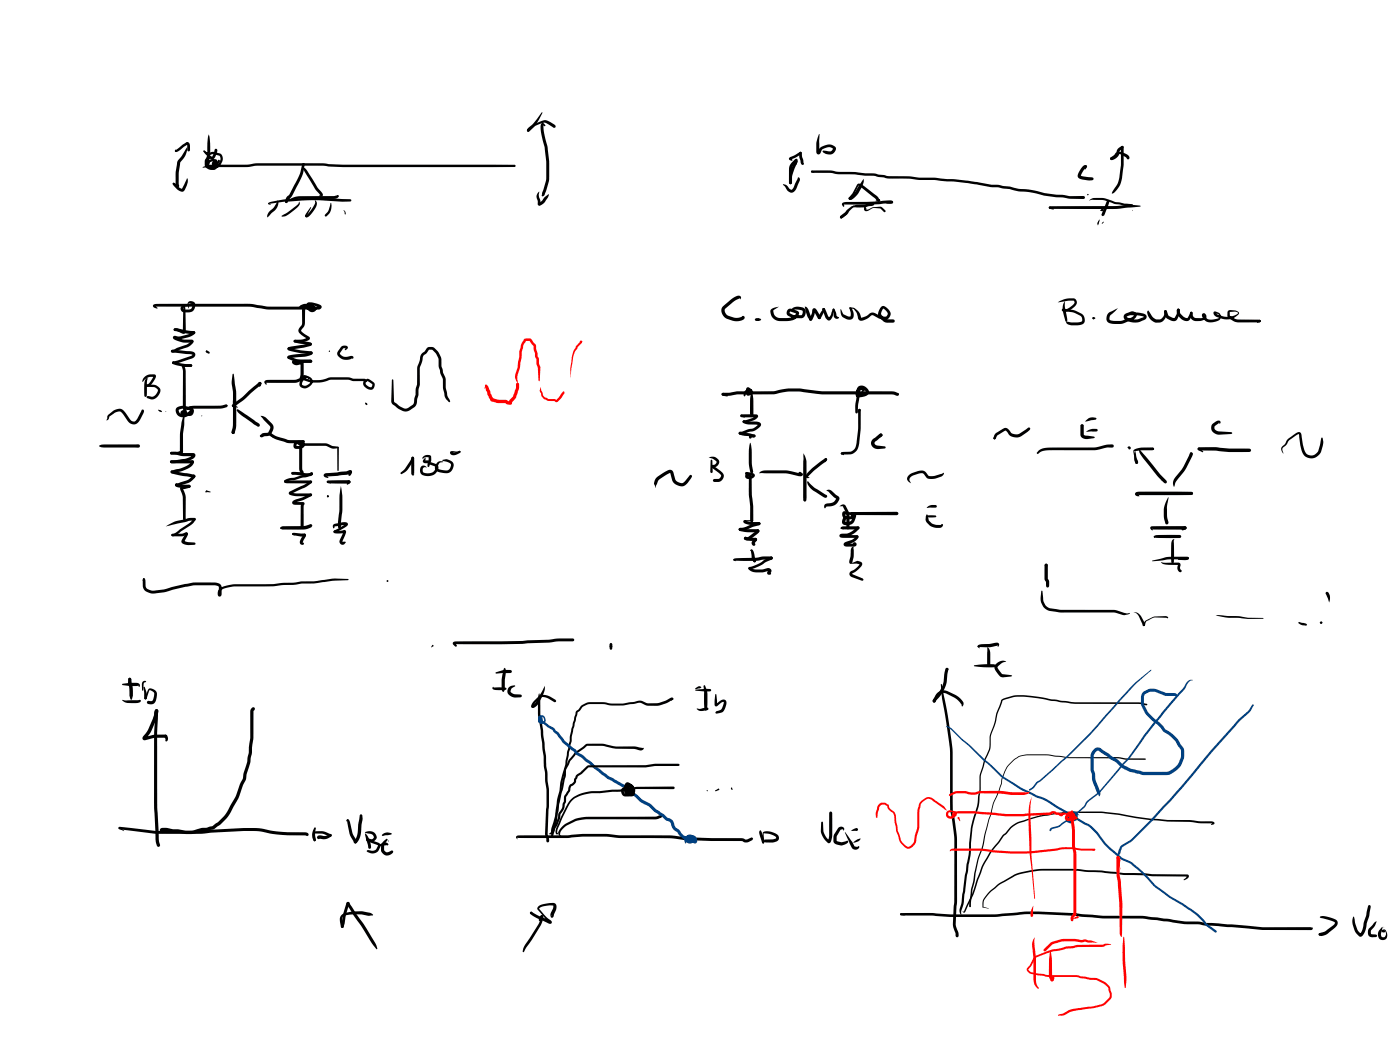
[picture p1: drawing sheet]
<svg xmlns="http://www.w3.org/2000/svg" width="285mm" height="214mm" viewBox="0 0 285 214" stroke-linecap="round" stroke-linejoin="round" font-family="sans-serif">
<g fill="#000">
<path d="M35.2 37.3l.2-.1 .1 .3-.2 .1zM35.2 37.3h.4l.9 .9 .6 .3 1-2.2h.1v.3a4.2 4.2 0 0 1-.7 2.2 .96 .96 0 0 1-1.4-.3l-.8-.8zM35.2 37.4l.2-.2 .5 .4-.2 .1zM35.6 30.7l2.2-1.6a.56 .56 0 0 1 .6-.1 .56 .56 0 0 1 .3 .7l-.1 1.1h-.2l-.3-.2 .1-1.2-1.7 1.2a.56 .56 0 0 1-.9 .1zM35.6 30.6l.2-.2 .2 .3-.2 .2-.2-.1zM38.1 30a4.6 4.6 0 0 1-1.4 3.2l-.3 2v2.2a.52 .52 0 0 1-.2 .8l-.2-.2-.2-.7v-2.1l.3-2.2zM41.3 34a4.8 4.8 0 0 1 2.5-.5h3.3a16.7 16.7 0 0 0 5.1-.3h13.5l4.1 .3 34.9 .1 .2 .2-.2 .2h-34.5l-4.5-.3-13.7 .1a14.7 14.7 0 0 1-4.9 .2h-4.4l-1.4 .2zM41.4 30.8l.1-.2 .2 .1 1.5 1.2 .6-1.5a.46 .46 0 0 1 .5 .2 .46 .46 0 0 1-.2 .6l-.2 .5a.79 .79 0 0 1-.6 .7 .79 .79 0 0 1-.9-.4zM42.5 27.3l.2 .7a6.8 6.8 0 0 1 0 3.1 .83 .83 0 0 1-1.3-.3l.1-.2 .4 .3h.4l-.1-1.7zM42.5 31.2l.9-.3 1.3 .3a1.23 1.23 0 0 1 .4 1.9l-.2 .6a1.63 1.63 0 0 1-1.9 .6 1.16 1.16 0 0 1-1-1.1 1.16 1.16 0 0 1 1-1.2l.4 .4-.6-.1-.4 .6v.4l.5 .5 1.3-.1 .6-1a.73 .73 0 0 0-.2-1l-1-.3a.77 .77 0 0 0-1 .5l-.4 .8v.8a.85 .85 0 0 0 1.1 .6h.3l.4-.4v-.3l-.4-.5h-.3l-.6 .2-.2 .4 .8 .3 .4-.4v-.3h.1l-.4 .5-.3-.2 .1-.3a.56 .56 0 0 1 .9-.4 .56 .56 0 0 1 0 1l-.1 .1a1.06 1.06 0 0 1-1.9-.1v-.3l.2-.3a1.14 1.14 0 0 1 1.7-.5 1.03 1.03 0 0 1 .3 1.4l-.2 .3a1.51 1.51 0 0 1-2.4-.8v-.9zM43.6 32.6a.35 .35 0 0 1 .6 0 .35 .35 0 0 1-.2 .5v.1a.43 .43 0 0 1-.4 .4 .43 .43 0 0 1-.4-.2l.5-.7 .3 .2-.1 .1v-.1l.4-.1a.27 .27 0 0 1 .4-.1 .27 .27 0 0 1-.1 .4 .59 .59 0 0 1-.7 .4 .59 .59 0 0 1-.3-.8zM43.2 33.2h.3l.1 .4h-.3z"/>
<path d="M61.7 34.2h.3l.5 .5 2.2 3.6a1.85 1.85 0 0 1 1 1.6l-.4 .2-.4-.2 .4-.2h-.1l-1-1.2-2.4-4.1-.3 .3zM61.7 33.3l.3 .1-.2 .5-.1-.1zM61.6 33.3l.3-.1 .1 .3a8.9 8.9 0 0 1-1.6 4.5l-1 1.9-.5 .6-.3 .7-.3 .2a.68 .68 0 0 1 0-1.1l.6-.7 1-1.9a11.2 11.2 0 0 0 1.7-4.4zM104.5 33.8l.2-.2 .2 .2-.2 .2zM107.4 26.4l1.3-1.1 2.2-.8 1.1 .3 .9 .6 .3 .3-.4 .3-2-1-1.9 .7-1.2 1.1-.3-.1zM107.4 26.4l.1-.1 .3 .1-.1 .3-.1 .1-.3-.1zM109.7 39v1l.3 .9v.9a.5 .5 0 0 1-.5-.2 .5 .5 0 0 1 0-.6l-.2-.8a1.31 1.31 0 0 1 .4-1.2zM110.3 22.9l.1 .1-.7 1.4a6.4 6.4 0 0 1-1.9 2.1l-.3 .3a.43 .43 0 0 1-.2-.4 .43 .43 0 0 1 .3-.4l1-.8zM110.2 25.1h.5l.4 .5-.2 .1-.4-.1 .2-.1 .1 1.6 .7 2.9 .3 2.9v3.8l-.9 2.8a.36 .36 0 0 1-.2 .4 .36 .36 0 0 1-.4-.1l.9-3.2v-3.3l-.3-3.2-.8-3.3v-1.1zM159.4 37.5l.7 .2 .6 .7 .5 .2 .4-.4 1-2.1 .2 .2 .1 .4-.6 1.4a1.08 1.08 0 0 1-1.7 1l-.4-.4zM161.3 33l.6-.6h.4v.4l-.7 .8-.3 .5v3.1l-.4 .3-.3-.3v-2.4a2.03 2.03 0 0 1 .7-1.8zM160.7 32.1l2.2-1.2 .3 .1-.1 .4-.8 .5-1.3 .6v-.2l.4 .2-.2 .3-.5-.3z"/>
<path d="M161.9 32.7l.2-.1 .3 .3-.3 .6-.3-.6zM161.9 32.8l.2-.2 .3 .3a8.7 8.7 0 0 0-1.2 4.5h-.5a6 6 0 0 1 1.1-4.4zM162.8 31l.2-.1a1.11 1.11 0 0 1 .3 1.1l.4 1.3a.37 .37 0 0 1-.4 .2 .37 .37 0 0 1-.3-.4l-.3-1.1zM165.2 34.8l1.4-.1a9 9 0 0 1 3.7 .2l3.8 .1 2.1 .3h1.8l2.7 .5 1 .1a26.3 26.3 0 0 1 5.7 .3h2.9l4.2 .3 4.5 .6 2.8 .5h1.5l2.3 .4a15.1 15.1 0 0 0 4.4 .7l.6 .1a19.7 19.7 0 0 0 6.1 .9l1.1 .2h2.8l.3 .3-.3 .3h-2.8l-1.2-.3a24.2 24.2 0 0 1-6.7-1l-.5-.1a11.5 11.5 0 0 1-3.9-.6l-2.3-.4h-1.4l-2.9-.5-4.5-.6-4.2-.3-3.2-.1a22.1 22.1 0 0 0-5.9-.2l-3.1-.6-8-.4a8 8 0 0 0-3.4-.2h-1.3l-.1-.1zM165.2 34.8l.2-.1 .5 .5-.7-.1zM166.8 27.3h.1l-.1 3.6h-.3a2.33 2.33 0 0 1 3.6-.9 1.34 1.34 0 0 1-.6 1.3 1.34 1.34 0 0 1-1.4 0l-.5-.3-.1-.3 1.6 .1 .5-.5a1.79 1.79 0 0 0-2.7 1 .45 .45 0 0 1-.5 .1 .45 .45 0 0 1-.2-.5 6.5 6.5 0 0 1 .6-3.6zM175.9 36.4a5.3 5.3 0 0 1-2.7 4.3l-.3-.1v-.4l1.2-1zM220.9 33.7l.2-.1 .2 .2-.4 .7-.2-.1zM220.5 33.8h.1a.38 .38 0 0 1 .4-.2 .38 .38 0 0 1 .3 .5h-.3l.1 .1-.7 .8-.3 .8 2.3 .3 .2 .1v.4a4.1 4.1 0 0 1-2.5-.1 .77 .77 0 0 1-.7-.5 .77 .77 0 0 1 .2-.8zM226.1 32.1l1.4-1.1 .8-.1 1 .5a.61 .61 0 0 1 .6 .4 .61 .61 0 0 1-.2 .7l-.5-.5-1.1-.6h-.6l-1.2 1.2-.2-.1zM228.3 29.8l.2-.1 .3 .3v3.6l-.3 2.3a4.3 4.3 0 0 1-2 3.5l-.1-.1 .1-.3 1.1-1.7 .3-1.2 .3-2.6zM227.6 30.3l.2-.2a.76 .76 0 0 1 .9-.3 .9 .9 0 0 1-.6 .9h-.1a1.81 1.81 0 0 1-1.9 1.8v-.4h.3l-.1-.1a1.37 1.37 0 0 0 1-.9z"/>
<path d="M54.6 41.4l.1-.1 .1 .1-.1 .2zM54.7 41.3l.5-.2a41.8 41.8 0 0 1 9.8-.9l6.3 .4 .2 .2-.2 .2-1.6 .1-5.9-.3a58.1 58.1 0 0 0-8.6 .6l-.5 .2zM54.6 41.4l.5 .3-.4-.1zM56.5 40.8a1.92 1.92 0 0 1-.7 2.2l-1.2 1.2h-.2a1.55 1.55 0 0 1 1-1.6l.4-.5zM59.7 38.5l.1 .1a7.3 7.3 0 0 1-1.5 2.8l-.2-.1-.1-.3a6.7 6.7 0 0 0 1.7-2.5zM58.6 40.8a4.7 4.7 0 0 1 3.1-.9h6.2l.6-.1v.1l.2-.2 .2 .2-.2 .4-.6 .2h-7.2zM57.3 43.9l1.3-.7 1.8-1.4 .5-.8a.9 .9 0 0 1-.4 1.3 5.3 5.3 0 0 1-3.1 1.8zM63.2 42.2l.1 .1-.7 1.4-.1 .5h-.2l-.2-.1v-.3zM64.1 40.7l.4 .5a3.8 3.8 0 0 1-1.8 3l-.3 .1-.3-.3 .8-.6 .7-1.1 .5-.9zM67.3 41.3l.1 .1a2.64 2.64 0 0 1-.4 2.1l-.5 .5h-.3v-.3l.7-.9zM68.7 39.7a.21 .21 0 0 1 .2 .3 .21 .21 0 0 1-.3 .1h.1l-.2-.2zM70 42.8l.3 .3 .1 .5-.1 .1z"/>
<path d="M109.6 41.4l.3-.1 1-1.2 .8-.5a3.4 3.4 0 0 1-1.7 2.2h-.3l-.2-.2zM171.1 44l1.2-.5 .1 .1-1 .9h-.2l-.2-.3zM171.6 41.3l.7-.2h2.7a18.3 18.3 0 0 0 4.8-.2l1.6-.1a.31 .31 0 0 1 .4 .2 .31 .31 0 0 1-.2 .4h-.3a58.2 58.2 0 0 1-8.9 .2h-.6l.1 .4-.2 .1-.3-.5zM174.6 37.5l.4-.1 .9 .5 2.7 2 .5 .7a.36 .36 0 0 1-.2 .4 .36 .36 0 0 1-.5-.2l-.4-.5-3.1-2.5-1.5 2.7-.3 .2-.2-.1-.1-.4 .7-.8zM172.9 40.2l.2-.1 .3 .2-.1 .3-.2 .1-.3-.1zM172.9 42.3a4.5 4.5 0 0 1 3-.6l1.9-.5a.36 .36 0 0 1 .1 .5 .36 .36 0 0 1-.4 .2l-1.5 .3zM171.1 43.9l1.8-1.5 .8-.5 .2 .1-1.3 1.6-1.1 .8h-.4zM175.9 42l.3 .1 .3 .6 1.3-.5 1.5-.1 1 .9-.3 .2-.8-.8-1.3-.1-.8 .4a.67 .67 0 0 1-.6 .3 .67 .67 0 0 1-.6-.5zM178.3 40.9l.7-.3 .2 .2-.2 .2h-.7zM178.8 40.6l.4 .1-.1 .3-.4-.1zM180.5 41.3l.9-.2v.1l.2-.3 .2 .1a.43 .43 0 0 1-.2 .5 .43 .43 0 0 1-.5 0h-.6zM213.6 42.1h.3l.1 .3h-.4z"/>
<path d="M213.7 42l13.6-.1 3-.2 1.9 .3-5.6 .6-12.8-.1-.3-.2zM213.6 42.1h.2l.8 .5-.1 .1-.8-.2-.2-.2zM221.8 40.8a1.74 1.74 0 0 1 1.4-.5 9.3 9.3 0 0 1 4.1 .9l3.4 .5-1.7 .2-1.9-.3a7.9 7.9 0 0 0-5.3-.8zM224.2 42.5l.2-.1a.32 .32 0 0 1 .1 .5 .32 .32 0 0 1-.5 0l.3-.2h-.2zM225.3 41l.3-.2 .2 .3-.5 .6zM225.3 41l.3-.2 .2 .3-.1 .7-.9 2-.2 .2-.3-.1a3.3 3.3 0 0 1 .7-2.1zM31.3 62l1-.1h18.2l2.2 .2a19.8 19.8 0 0 0 5.9 .3h6.4v.2l-1.1-.4h-1l.4 .6 .3 .1 .3-.1v.1l-.9-.4-1-.1-.8 .3-.2-.3 .1-.2 .7-.3h1.1a1.68 1.68 0 0 1 1.5 1.1 1.11 1.11 0 0 1-1.6 .3 1.11 1.11 0 0 1-.1-1.7h.9l1.3 .4a.54 .54 0 0 1 .6 .5 .54 .54 0 0 1-.6 .5h-6.3a21.1 21.1 0 0 1-6.1-.3l-2-.3-18.9 .1v-.2l.4 .5-.6-.2a.36 .36 0 0 1-.1-.6zM34.9 71.3l.8-.1 3.1 .3a.74 .74 0 0 1 .9 .4 .74 .74 0 0 1-.3 .9l-3 1.1-1.1 .2-.3-.2 .2-.3 3.6-1.1 .4-.3-4.1-.4-.3-.3zM35.1 73.7l.2-.1 1.4 .3 1.7 .2a.57 .57 0 0 1 .7 .3 1.17 1.17 0 0 1-1.2 .3l-1.3-.2a1.56 1.56 0 0 1-1.6-.6zM35.4 66.9l.6-.1 1.7 .4 1.9 .2 .2 .3-.3 .3-1.9-.2-2.2-.5zM37 74.2h.2a2.31 2.31 0 0 1 .6 2v6.7l.3 1a.45 .45 0 0 1 0 .5 .45 .45 0 0 1-.5 .2l-.4-1.5v-5.1a6.9 6.9 0 0 0-.1-3.1zM37.5 61.9a25.8 25.8 0 0 1 .2 5.9l-.5 .2-1.1-.6-.7-.1-.1-.2 .3-.3 .4 .1 1.4 .5-.2 .1 .1-2.1a10.2 10.2 0 0 1 .2-3.5z"/>
<path d="M37 62.2a.82 .82 0 0 1 .8-.3 .82 .82 0 0 1 .7 .5l-.1 .4-.1-.4h-.2l-.5 .1-.3 .4 .2 .1h1.2l.3-.2 .2-.4a.49 .49 0 0 0-.3-.6 .49 .49 0 0 0-.6 .1 .6 .6 0 0 1 .3-.6 .6 .6 0 0 1 .7 .1 1.21 1.21 0 0 1-.1 2l-.7 .2h-.9a.77 .77 0 0 1-.8-.5 .77 .77 0 0 1 .2-.9zM37 74.2l1.9-.1 .2 .3-.2 .3h-1.7l-.2-.1zM34.9 71.3l2.4-.9a2.28 2.28 0 0 0 1.5-.9l.3-.3a.47 .47 0 0 1 .3 .5 .47 .47 0 0 1-.4 .4l-.7 .6-2.7 1a.61 .61 0 0 1-.8-.2zM35.3 68.5l.3-.1 1.3 .1 1.6-.5 .7-.4v.1l.3-.3a.44 .44 0 0 1 .2 .5 .44 .44 0 0 1-.4 .3l-.9 .4-1.6 .5-1.2-.2 .2-.1-.1-.2 .6 .2a7.2 7.2 0 0 0 2.9 .4l.2 .3-.1 .2-.6 .1a5.1 5.1 0 0 1-3.5-.9zM47.5 76.1l.1 .1 .2 1.9a20.1 20.1 0 0 1 .3 5.9v3.1a1.55 1.55 0 0 1-.6 1.3 .74 .74 0 0 1-.2-1.2l.1-3.2a24.3 24.3 0 0 0-.2-5.6v-1.2zM52.7 77.8h.4l.1 .3v.2h-.4l-.2-.2zM52.7 77.9l.2-.1a.53 .53 0 0 1 .3 .5 .53 .53 0 0 1-.3 .4l-.2-.2zM54 77.5a16.1 16.1 0 0 1 4.5-.2h1.6l.7-.2a.56 .56 0 0 1 .7 .3l-.3 .3-1.1 .2-5.3 .1-.6-.2v.5l-.4-.4zM58.6 70.8l.2-.1 .3 .2-.1 .3-.2 .1-.2-.2zM58.7 70.7l4.3-.8h-.1l.3-.1 .3 .3-.1 .2-.5 .2-4.1 .8-.3-.3zM58.6 72.5a5 5 0 0 1 2.5-.4l.9-.1 1.1-.3v.1l.3-.2h.2l.1 .4a1.84 1.84 0 0 1-1.6 .6l-3.3 .4-.3-.3zM61.6 62.9h.4l.1 .2v2.7l-.2 .7-.6 .8 .4 .5 1.2 .7a.46 .46 0 0 1 .2 .6 .46 .46 0 0 1-.5 .3l-1.4 .3h-1.4v-.2l.2-.3 1.5-.1 1.1-.4v.3l-1.2-.8a1.07 1.07 0 0 1-.7-1 1.07 1.07 0 0 1 .7-1l.1-.4z"/>
<path d="M59.6 73.4l.7-.2 3.2 .1v.5l-.2 .1h-3.3v-.3l.4 .2 1-.3 .4 .2v2.7a1.34 1.34 0 0 1-.6 1.3l-.3-.3 .3-1.2v-2.2l.2 .2-.7 .1a.87 .87 0 0 1-1.2-.8zM59.8 69.3l.3-.1 2.9 .5 .4 .1 .1 .3-.3 .3-.3-.2 .1 .1-2.3-.4-.9-.3zM61.6 76.5a1.83 1.83 0 0 1 2 .8 1.5 1.5 0 0 1-.9 1.6 1.5 1.5 0 0 1-1.7-.4 1.58 1.58 0 0 1 1.6-1.9l.3 .3 .1 .5-.6-.4a1.14 1.14 0 0 0-.8 1.4 1.29 1.29 0 0 0 1.7-.8l-.5-.5-.7-.3-.2 .1a7.1 7.1 0 0 0 5.4-.1h3.6l1 .3h2.4a.79 .79 0 0 1 .1 1 1.35 1.35 0 0 0 1.2 .7l.2-.5-1-.7-.3 .2-.1-.2 .2-.4 .3-.1 1.1 .7a.95 .95 0 0 1 0 1.4 .95 .95 0 0 1-1.4-.2 1.13 1.13 0 0 1-.5-1.5l.1 .1h-2.3l-1-.3h-3.4a9.2 9.2 0 0 1-4.5 .5l-1.2-.4a.51 .51 0 0 1-.2-.9zM58.6 70.8l.2-.1 2.5 .6 1.7 .2a.39 .39 0 0 1 .6 .1 .39 .39 0 0 1-.2 .6l-4.3-.7-.4-.2-.2-.3zM58.6 72.5h.2l.3 .1a6.3 6.3 0 0 0 4.1 .6l.3 .1 .1 .3-.1 .2-.3 .1a7.3 7.3 0 0 1-4.5-.8l-.2-.3zM79.9 77.2l.2 .2 .1 4.3 .5 .5a2.07 2.07 0 0 0 2.4 .9l.8-.6a1.12 1.12 0 0 0 .4-1.3l.6-2.9v-1.2a5.7 5.7 0 0 1 .2-2.7l.3-.9a2.13 2.13 0 0 1 1.2-2.1l.5-.7h1a3.5 3.5 0 0 1 1.8 2.5v1.5l.9 2.6a5.1 5.1 0 0 0 .2 2.5l.1 .8 .5 1.1-.1 .2-.8-.9-.3-1.1a5.5 5.5 0 0 1-.2-2.6l-.9-2.5v-1.8l-.6-1-.7-.8h-.6l-1 1a1.19 1.19 0 0 0-.4 1.2l-.2 .7a3.3 3.3 0 0 0-.3 2.4v1.9l-.5 2.6a2.56 2.56 0 0 1-.6 1.8l-.7 .5a1.95 1.95 0 0 1-2.6-.1l-1.2-.9-.2-.5 .1-4.4zM22 84.5l.8-.6a1.63 1.63 0 0 1 2.4-.2l1.3 1.7a.74 .74 0 0 0 .6 .4 .74 .74 0 0 0 .7-.3l.9-1.8a.31 .31 0 0 1 .3-.2 .31 .31 0 0 1 .3 .1l-.1 .5-.9 1.7a1.33 1.33 0 0 1-2.3-.1l-1.1-1.5a.95 .95 0 0 0-1.5-.2l-1.1 .8-.2 .6-.4 .2zM34.7 92.1l1-.1 1.4 .2h2.2a.6 .6 0 0 1 .5 .6 .6 .6 0 0 1-.5 .6l-1.4 .6-2.1 .3h-.9l-.3-.3 .3-.3 1.7-.1a3.5 3.5 0 0 0 2.6-.9l.1 .2h-2.2l-2.2-.3-.3-.3zM34.7 93.8l4.5-.1 .3 .3-.3 .4-4.2-.1-.3-.1zM34.8 95.9l.2-.1 4.5 .8 .3 .4-.3 .3-3.1-.5-1.5-.5-.2-.2zM35.7 98.6l.2-.2 .2 .1 .1 .4-.3 .1h-.2zM35.7 98.5l2.9 .2 .2 .3-.3 .3h-2.1l-.7-.3-.1-.3z"/>
<path d="M34.7 92.1l1.4-.1 .8-.3 .4 .3-.3 .3-2.1 .3-.3-.3zM36 83l.2-.1a3.2 3.2 0 0 1 2.9 .2 .91 .91 0 0 1 .3 .9 .91 .91 0 0 1-.7 .7h-1.1a.61 .61 0 0 1-.7-.3 .61 .61 0 0 1 .1-.8 .57 .57 0 0 1 .9 .3l.2 .5-.3 .3-.3-.2-.2-.6 1.4 .2 .2-.5a2.67 2.67 0 0 0-2.2-.3l-.3 .2 .1 .3a.93 .93 0 0 0 1.3 .4l.8-.5 .1-.4a.44 .44 0 0 1-.7-.1 .72 .72 0 0 1 1.1-.2 .72 .72 0 0 1-.1 1.1 1.83 1.83 0 0 1-3.1 .1l-.1-.7zM37.5 84.4h.1l-.1 2.2-.2 1.8v3.6l-.4 .3-.3-.3v-3.6l.4-2.4zM38.1 83.2l.1-.1a2.31 2.31 0 0 1 2.2-.5h4.5l1.2-.3 .3 .3-.3 .3-1.2 .3h-5.4l-1.7 .3zM36.8 99.1l1.7-.4 .3 .3-.3 .3-1.4 .3 .1-.2 .6 1.8v4.4l-.3 .3-.2-.3-.1-4.4-.5-1.6zM34.9 95.8h.1a8.5 8.5 0 0 0 3.6-1.3l.4-.7 .2-.1a.64 .64 0 0 1 .3 .6 .64 .64 0 0 1-.4 .6 9.1 9.1 0 0 1-4 1.5l.1-.1h-.4l-.1-.2zM39.2 96.7h.5v.5l-.2 .1-.3-.1zM35.8 98.5l2.4-.8 1-1a.38 .38 0 0 1 .6 .2 .38 .38 0 0 1-.3 .5l-1 .9-2 .6h-.8l-.1-.2zM47.3 87.6h.3l.2 .5-.3 .3-.3-.3zM47.3 82.4l2.1-1.6 3.3-2.9 .4-.1 .1 .3-.1 .2-3.5 3.2-2 1.3h-.3l-.1-.2zM47.3 87.8l.2-.1v.4v-.3l.2 .1v.4l-.3 .1 .1-.3-.1 .3-.2-.1zM47.3 82.4l.3-.1 .8 .7-1-.1-.2-.3z"/>
<path d="M48.2 83.5l.2-.2 4.3 2.9 .2 .4-.1 .2h-.4l-2.7-1.8a3.4 3.4 0 0 1-1.5-1.5zM53 84.7a2.21 2.21 0 0 1 1.8 1l.5 .5a1.29 1.29 0 0 1 .1 1.8l-.5 .7-1.5 .3a.33 .33 0 0 1-.4-.1 .33 .33 0 0 1 0-.3l.5-.4 1.1-.1 .4-1.1zM54.9 88.3l.4-.1a6.4 6.4 0 0 0 2.7 1.1l.9 .3h2.8l.3 .3v.3h-.3a10.4 10.4 0 0 1-6.8-1.5l-.1-.2zM54.9 88.3h.4l.4 .8-.8-.4zM57.9 97.9l5.4-.1 .3 .3-.3 .3h-4.8l-.6-.1zM57.9 97.8h.2l.3 .1-.1 .3-.2 .1-.2-.2zM59.4 96.2l.7-.1 2.3 .3 .8-.1 .2-.1 .3 .3-.4 .4-1.1 .1-2.6-.4-.3-.2zM59.4 96.2l2.1-.1 .3 .3-.3 .2h-1.9l-.3-.2zM61.4 89.7l.3-.1 .3 .1v.2l-.3 .5a7.8 7.8 0 0 0-.2 3.1v2l.3 .5a.4 .4 0 0 1-.1 .4 .4 .4 0 0 1-.4 .2l-.4-.9v-2.2a7.6 7.6 0 0 1 .3-3.5zM58.9 100.2l.5-.3a12.1 12.1 0 0 0 3.5-1.9l.4-.2 .2 .1 .1 .2-.3 .4a13.1 13.1 0 0 1-3.7 1.9l-.5 .3-.2-.1zM58 97.8l.8-.4 3.6-.8 1-.4 .2 .1 .1 .2-.1 .2-1 .4-3.5 .7-1 .5-.3-.3zM33.7 107.2a7.8 7.8 0 0 1 4-1.5l.7-.2 .9-.1 .5 .1 .1 .2-.3 .3h-1.1z"/>
<path d="M34.9 108.8l2.2-.1 .8-.3 .4 .3-.1 .1-1.2 .4h-1.9l-.2-.3zM37.8 108.5l.2-.1 .2 .1 .1 .2-.8 1.6v-.2l.7 .3 1.4 .1 .2 .2-.2 .2-1.2 .1-1.3-.4a.55 .55 0 0 1 0-.8l.6-1.1 .1 .1zM34.9 108.8l1-.4 2.8-2 .6-.8 .5-.1v.4l-.6 .7-3.6 2.5a.52 .52 0 0 1-.7-.2zM57.1 107.4h.4v.2l-.3 .1zM57.2 107.3l.4-.2h4.2l1.5-.4 .3 .3a2.05 2.05 0 0 1-1.8 .8h-4.2l-.5-.1zM57.2 107.4l.3 .1 .2 .3-.5-.1zM58.9 100.2l.2-.1 .3 .3-.1-.1 1 .2h3l.3 .3-.3 .2h-3.2a1.29 1.29 0 0 1-1.3-.6zM59.6 108.6h1.7a.57 .57 0 0 1 .6 0 .57 .57 0 0 1 .3 .6h-1l-1.3-.2-.4-.2zM59.5 108.6l.2-.1 .4 .3 .2-.2-.1 .2a.39 .39 0 0 1-.4 .2 .39 .39 0 0 1-.3-.4zM61.8 108.7l.2-.1a.39 .39 0 0 1 .2 .7l-.6 1.1 .1 .1a.28 .28 0 0 1 0 .4 .28 .28 0 0 1-.4 0 .81 .81 0 0 1 0-1.3zM59.6 102l3.5-1.5h.4l.1 .3-.2 .2-1.5 .8-1.9 .6-.1-.2h1.8a.48 .48 0 0 1 .1 .8v4.2l-.3 .3-.3-.3v-4.1l.3-.7v.3l.2 .1h-1.6a.46 .46 0 0 1-.5-.2 .46 .46 0 0 1 0-.6z"/>
<circle cx="61.8" cy="33.4" r=".21"/>
<circle cx="171.3" cy="44.2" r=".27"/>
<circle cx="35.3" cy="73.9" r=".27"/>
<circle cx="58.8" cy="72.7" r=".31"/>
<circle cx="61.8" cy="63.2" r=".32"/>
<circle cx="38.5" cy="99" r=".3"/>
<circle cx="63.4" cy="96.5" r=".29"/>
<circle cx="37.5" cy="105.6" r=".27"/>
</g>
<g fill="#000">
<path d="M221.4 39.6l.1-.1 .1 .1-.1 .2z" fill-rule="evenodd"/>
<path d="M221.5 39.4l.2 .2-.2 .2-.1-.2z" fill-rule="evenodd"/>
<path d="M223.6 45.2h.1l-.2 .7z" fill-rule="evenodd"/>
<path d="M223.6 45.1l.2 .1-.3 .4-.1-.1z" fill-rule="evenodd"/>
<path d="M223.8 44.6l-.1 .6z" fill-rule="evenodd"/>
<path d="M223.8 44.9h.1l-.2 .4-.1-.1z" fill-rule="evenodd"/>
<path d="M224.3 45.4l.3-.1-.2 .3z" fill-rule="evenodd"/>
<path d="M224.7 45.1v.1z" fill-rule="evenodd"/>
<path d="M224.5 45.3l.2-.1-.1 .2z" fill-rule="evenodd"/>
<path d="M230.6 42.7l.1 .1-.1 .2z" fill-rule="evenodd"/>
<path d="M33.7 83.7l.1 .1-.1 .1z" fill-rule="evenodd"/>
<circle cx="223.8" cy="44.9" r=".07"/>
</g>
<g fill="#f00">
<path d="M98.8 78.4l.1-.1a.22 .22 0 0 1 .3 .2 .22 .22 0 0 1-.3 .3l-.2 .3z"/>
<path d="M98.8 78.4v-.1a.86 .86 0 0 1 .8 1l.9 2-.2-.2 1.1 .3h1.6l.5 .3a.48 .48 0 0 1 .5 .1 .48 .48 0 0 1 .2 .5l-.8 .1-.5-.3h-1.6l-1.3-.4-.8-1.4-.4-1.4z"/>
<path d="M105.2 78h.4l.1 1.1-.6 1.9-.8 .9-.1 .4a.44 .44 0 0 1-.6-.2 .44 .44 0 0 1 0-.5l.9-.9 .6-1.7z"/>
<path d="M106.7 69.1a1.78 1.78 0 0 1 1.5 0l.9 1.2 .4 2.2 .2 .5v1l.3 .8-.1 2.7-.1 .1-.2-.1-.1-2.7-.3-.7v-1l-.2-.4-.4-2.2-.7-1.1h-.9l.1-.1-.5 1-.4 1.3v1.2l-.3 2.1-.6 1.8 .1 1.3-.4-.8-.1-.7 .5-1.7 .4-3.4 .3-1.3z"/>
<path d="M110.1 78.8l.5 1.8 .4 .3 .7 .3h1.2l.4 .3 1.2-1.7 .2-.2 .2 .2-.6 1.2-1 .9-.4-.2-1.3-.1-.8-.3-.5-.6-.2-.7a.77 .77 0 0 1-.1-.9z"/>
<path d="M118.1 69.4l.3-.1 .2 .3-.2 .2-.2-.1 .3-.1-1.5 2.1a23.3 23.3 0 0 0-.8 5.4 15.7 15.7 0 0 1 .6-5.7z"/>
</g>
<g fill="#000">
<path d="M29.3 76.8l1-.5a1.45 1.45 0 0 1 1.4 .2 3.8 3.8 0 0 1-1.3 2.1l-.1 .1a.49 .49 0 0 1-.7-.2l.8-.6 .9-1.3 .1 .1-1.3 .1-1 .9-.1-.1 .1-.4zM29.7 78.4l1.7-.1a1.31 1.31 0 0 1 1.2 1 1.31 1.31 0 0 1-.5 1.5l-1 .5-1-.2a.27 .27 0 0 1-.1-.4 .27 .27 0 0 1 .4 0l.4 .1a1.4 1.4 0 0 0 1.4-1.3l-.7-.7-1.8-.1zM29.9 76.9l.2 .2-.2 .7v2.8l-.3 .2-.1-.1a6.2 6.2 0 0 1 .1-3.4zM41.9 71.5l.2-.1 .1 .2-.1 .1zM42 71.4l.3 .1-.2 .2-.2-.2zM41.9 71.5l.2-.1h.2l.3 .2 .1 .3-.3 .1-.4-.2zM69.4 70.6a.77 .77 0 0 1 .8-.3 .77 .77 0 0 1 .6 .6l-.5 .4-.1-.1 .1-.4 .1 .1-.5 .1-.7 1a1.42 1.42 0 0 0 1.8 .6l.8-.1 .2 .3-.3 .3-.2-.2 .1 .1a2.49 2.49 0 0 1-1.7 .2 1.26 1.26 0 0 1-1.2-1.5zM147 80.1l3-.4h7.5a14 14 0 0 1 6.3-.5l3.6 .5h14.1l1.3 .3a.3 .3 0 0 1 .1 .4 .3 .3 0 0 1-.3 .2l-1.1-.3h-14.1l-3.7-.4a13.7 13.7 0 0 0-6.2 .4h-7.4l-1.6 .3h-1.3l-.3-.3zM147.2 62.4l2.3-1.9a.88 .88 0 0 1 1.4 0l-.2 .5-.2-.3-1.2 .7-1.5 1.4a.79 .79 0 0 0 .1 1.2l.3 .3 1.6 .4 1.2-.1 .3-.3 .2 .1a.74 .74 0 0 1-.8 .9l-1.2 .1-1.5-.5a1.71 1.71 0 0 1-.8-2.5zM152.1 78.9h.3l.7 .5h-.8l.2-.1v.8l-.2-.1 .5-.2v.1l-.3-.1-.3 .1-.6 .8a.99 .99 0 0 1 .4-1.4 .99 .99 0 0 1 1.3 .5 .91 .91 0 0 1-1.3 .5l-.1-1zM153.1 79.7a12.9 12.9 0 0 1 .1 5.1l-.3 .1-.3-.2 .3-.3h-.2v-1.3a8.6 8.6 0 0 1 .4-3.4zM157 63l.5-.3 1.1-.3-1 .7-.1 .2a1.36 1.36 0 0 0 1.3 1.5h1.3a1.71 1.71 0 0 0 2-1.1l.1 .2-1.3-.5-.1 .3 .9 .4 1.4 .1a.64 .64 0 0 0 .1-1l-1.1-.2-.6 .1a.22 .22 0 0 1-.3 .2 .22 .22 0 0 1-.1-.3 .22 .22 0 0 1 .2-.2l.1-.1a2.22 2.22 0 0 1 2.6 .3v1a.94 .94 0 0 1-.9 .8h-1.5l-1.1-.5a.8 .8 0 0 1-.3-1 .8 .8 0 0 1 1-.4l1.3 .5a1.24 1.24 0 0 1-.8 1.7l-1.1 .3h-1.8a1.83 1.83 0 0 1-1.8-2.4z"/>
<path d="M163.8 62.4h.1a1.02 1.02 0 0 1 .8 .9l.7 1.5-.1 .4-.3 .1-.2-.1-.4-.8zM165.6 62.8a.64 .64 0 0 1 .8 .5l.7 1.2-.1 .4-.2 .1-.2-.1-.9-1.6 .2-.1a2.61 2.61 0 0 1-.8 2.1l-.4-.3 .5-1.1zM164.8 64.7h.5l.1 .3-.1 .2h-.5l-.1-.3zM167.5 62.9l.2-.2 .2 .1v.6l-.8 1.4-.3 .2-.3-.3 .9-1.5zM166.6 64.4h.4l.1 .3-.1 .2h-.4l-.1-.2zM167.5 62.8l.2-.1 .3 .2 .6 1.5 .3 .3h-.2l.4-.6 .4-1.2 .2-.1 .2 .2-.3 .5a1.68 1.68 0 0 1-.9 1.8l-.7-.6-.6-1.7zM169.6 62.9l.3 .1 .4 1.3 .2 .2a.23 .23 0 0 1 .3 .2 .23 .23 0 0 1-.3 .2 .86 .86 0 0 1-.8-1.1zM171.1 63l.7 1 1 .4h.4v-.4l-.1-1.1-.2-.2 .1-.1h.3l.3 .7a1.15 1.15 0 0 1-.4 1.8 1.8 1.8 0 0 1-2-1.4zM172.9 62.6l.2 .2zM173 62.6l.8 .1 .4 .2a2.35 2.35 0 0 1 1.1 1.7v.1a3.8 3.8 0 0 0 2.1-1h.6l1.5 .7h.9l.3-.6-.9-1-.4 .8 .1 .6 .9 .8 1.7 .1v.5l-1.5 .1-.6-.2-1.1-1.2v-.9a1.14 1.14 0 0 1 1.1-1.1 1.69 1.69 0 0 1 1.3 2 1.34 1.34 0 0 1-2 .7l-1.5-.8h-.3a3.1 3.1 0 0 1-2.5 1l-.3-.3-.4-1.4-.5-.6h-.8l-.1-.2zM215.3 61.6a4.1 4.1 0 0 1 3.7-.7l.1 .3a1.22 1.22 0 0 1-.7 1.5 1.7 1.7 0 0 1-2.1 .6v-.4l.4 .1a2.42 2.42 0 0 0 2-1.1 .4 .4 0 0 0-.1-.7zM216.3 62.9l2.4 .3 1.5 .7a1.34 1.34 0 0 1 .2 2.1l-1 .2h-1.2a1.03 1.03 0 0 1-1.1-.6l.1-.2 .1 .2 .8 .1 1.8-.1a.69 .69 0 0 0 .1-1.3l-1.5-.7-2.1-.2-.2-.3z"/>
<path d="M216.8 61.3v1.1l.5 3-.2 .2-.2-.3a5.1 5.1 0 0 1-.4-3.5zM225.7 63.7l1.9-1-.9 1a1.19 1.19 0 0 0-.8 1.4l.7 .2h1.7l2-.6 .6-.6-.4-.1-1 .4v.2a3.2 3.2 0 0 0 2.3 .4l1.1-.5-1.3-.3h-1.5l-.2-.2v-.2l.4-.2h1.3l1.2 .2a.67 .67 0 0 1 .7 .6 .67 .67 0 0 1-.6 .8 3.4 3.4 0 0 1-4-.4l-.1-.4 .2-.4 1.2-.5a.86 .86 0 0 1 1.2 .4 .86 .86 0 0 1-.6 1.2l-1.7 .6a5 5 0 0 1-3.5-.1 1.45 1.45 0 0 1 .1-1.9zM230.1 63.8l.2 .2-.2 .2-.2-.2zM233.7 63.3l.1-.1 .1 .1a3.1 3.1 0 0 0 1.5 1.7h.5a1.26 1.26 0 0 0 1.1-1.6l.3-.2h.2a1.91 1.91 0 0 1-1.6 2.5 2.14 2.14 0 0 1-2.2-2.4zM237 63.3l.3-.1h.2v.4l-.2 .1-.2-.1zM237.1 63.2h.2l.2 .1 .5 1 .9 .4h.3l.4-1a.51 .51 0 0 1 0-.5 .51 .51 0 0 1 .5-.3 2.39 2.39 0 0 1-.9 2.5 2.28 2.28 0 0 1-2-1.1l-.2-.9zM239.7 62.9l.2 .2-.2-.2h.4v.5l-.2-.3 .2 .3-.4-.1-.1-.2zM239.7 62.9h.4l.2 .9 .8 .8a.47 .47 0 0 0 .8 0l.5-1.1a.34 .34 0 0 1 .4 .2 .34 .34 0 0 1-.1 .4l-.3 .7a1.13 1.13 0 0 1-2 .1l-.7-.9zM242.4 63.5l.1 .2-.1-.2h.3v.4l-.2-.2 .2 .2h-.3zM242.4 63.5h.3l.2 .9 .4 .3h1.7a.29 .29 0 0 0 .3-.2 .29 .29 0 0 0-.1-.3 1.35 1.35 0 0 0 1.8 .8l.8-.1a.51 .51 0 0 0 .4-.3 .51 .51 0 0 0 0-.5l-.8-.3 .1-.1 .3 .3 1.2 .4a3.2 3.2 0 0 0 3.1-.7l-.6-.2h-1l-.1 .7 1.4 .8 4.6 .1 .3 .3-.3 .2h-4.3l-.7-.1-1.2-.7-.3-.5v-.8l.2-.3h1.3a.64 .64 0 0 1 .8 .7v.1a3.1 3.1 0 0 1-3.4 .9l-1-.3a.71 .71 0 0 1-.5-1.2l.8 .2a1.01 1.01 0 0 1 .4 1.2 1.01 1.01 0 0 1-1 .7 1.78 1.78 0 0 1-2.7-1.6 .6 .6 0 0 1 .8 .2 .6 .6 0 0 1-.2 .8 2.75 2.75 0 0 1-2.7 .2l-.4-.7zM256.3 65.2h.4l-.1 .3h-.3zM256.2 65.3l.4-.1 .1 .3-.8 .2z"/>
<path d="M20.3 90.7l.7-.2h7.2l.3 .3-.3 .3h-6.7h-.9l-.5-.3zM60 90l.6-.2 .6 .4h-.5a.41 .41 0 0 0-.3 .6h.5a.43 .43 0 0 0 .6-.3l-.2-.3h-.5l.1-.2 .6 .2 4.4 .1a2.91 2.91 0 0 1 1.8 .5l1.1 .1 .2 .2-.2 .2-.9 .1-1.7-.6h-4.5a.92 .92 0 0 1-1.3-.9 .9 .9 0 0 1 1.3 0 .9 .9 0 0 1 0 1.3l-.8 .2a1.02 1.02 0 0 1-1.1-.2v-.5zM66 96.5l4.7-.6a.62 .62 0 0 1 1 .2l-.1 .2-1.1 .4-3.6 .3h-.5v-.2l.4 .5-.7-.2a.38 .38 0 0 1-.1-.6zM66.6 97.9l4.4-.1 .4 .3-.4 .4-3.5-.1-.9-.1zM66.6 97.9h.3l.5 .5h-.7l-.2-.3zM68.8 90.9l.2 .2v4.7l-.2 .1-.1-.1v-4.7zM69.4 99a20.5 20.5 0 0 1 .2 5.8l-.2 2.5-.3 .3-.3-.3 .3-3.5a17.1 17.1 0 0 1 .3-4.8zM70.8 97.9l.2-.1 .3 .1v.5l-.5-.1zM70.8 97.9h.5l.1 .2-.7 .6-.1-.1zM71.1 95.8a.42 .42 0 0 1 .5 .2 .42 .42 0 0 1-.1 .6l-.3 .3a.54 .54 0 0 1-.2-.8l.1 .2zM83.8 93.1a.37 .37 0 0 1 .5 .1 .37 .37 0 0 1-.1 .5l-.2 .4a4.4 4.4 0 0 1-2.3 2.4l-.2-.1 .1-.2a8.9 8.9 0 0 0 2.1-2.9zM83.8 93.1h.4l.1 .2v3.1l-.1 .1 .1 .2-.2 .1-.4-.4z"/>
<path d="M86.2 93l.8-.4a.64 .64 0 0 1 .8 .4v.4a.66 .66 0 0 1-.5 .9h-.7a.49 .49 0 0 1-.5-.4 .49 .49 0 0 1 .3-.5l.3-.3-.1 .8v-.2l.6 .1 .1-.8 .1 .1a1.22 1.22 0 0 0-1.3 .3l-.1-.1zM85.8 94.9l.6-.1 .6 .4-.6-.1a.65 .65 0 0 0-.1 1.1 1.62 1.62 0 0 0 2.4-1.1l-1.3-.5 .1-.1v.4l-.3 .2a.56 .56 0 0 1-.1-.7 .56 .56 0 0 1 .7-.3l1.1 .4a1.06 1.06 0 0 1-.1 1.8 2.34 2.34 0 0 1-3.1 .1l-.2-.7zM89 94.2l.5-.3 .8 .1-.8 .2-.3 .6a.42 .42 0 0 0-.1 .5 .42 .42 0 0 0 .3 .3l1.7 .2a1.17 1.17 0 0 0 .7-1.1l-.3-.4-1.4-.5v-.2l.9-.1a1.4 1.4 0 0 1 1.3 1.1 1.4 1.4 0 0 1-.7 1.6 3.4 3.4 0 0 1-2.9-.4l-.1-.7zM91.7 92l.4-.2 1 .2-1.1 .2 .1-.1h.4l.9-.3a.22 .22 0 0 1 .3 .1 .22 .22 0 0 1-.1 .3l-1 .5a.65 .65 0 0 1-.7-.1 .65 .65 0 0 1-.2-.6zM93.4 92l.2-.2 .2 .2-.2 .2zM93.4 92l.2-.2 .1 .2-.1 .2zM133.7 97.2l.6-.4a3.8 3.8 0 0 1 2.2-1.1l.5 .3 .5 1.7a1.29 1.29 0 0 0 1.8 .4l.9-1a.48 .48 0 0 1 .6-.3v.4l-.8 1.1a1.85 1.85 0 0 1-3.1-.5l-.4-1.4-.2-.1-2.2 1.4-.6 1.6a1.64 1.64 0 0 1 .1-2zM144.3 93.1a1.53 1.53 0 0 1 1.9 .4 1.06 1.06 0 0 1 0 1.1 1.06 1.06 0 0 1-1 .6h-.1a.35 .35 0 0 1-.1-.5 .35 .35 0 0 1 .5-.1 .53 .53 0 0 0 .4-.6 .53 .53 0 0 0-.5-.4zM144.7 93.7l.2-.1 .1 .1 .1 2.4-.2 .2-.3-.2zM144.9 94.8l.2-.1 1.9 1.4a1.16 1.16 0 0 1 .3 1.3 1.16 1.16 0 0 1-1 .7h-.9l-.3-.3 .3-.3 1.1-.1a.55 .55 0 0 0 .2-.8l-1.8-1.4zM144.8 94.9l.3-.2 .2 .1v.3l-.2 .1h-.2zM147 80.1l.3-.1 .9 .6-.1 .1-1-.1-.2-.3z"/>
<path d="M150.5 88l.2-.1 2.1 .4 1 .2v.3v.2l-.4 .1-2.2-.4-.7-.2-.1-.3zM150.5 88l.2-.1 .2 .2v.3l-.2 .1-.3-.2zM150.8 84.5l3.1-.1a.43 .43 0 0 1 .5 .3 .43 .43 0 0 1-.4 .5l-.6 .4-1.9 .5-.3-.3 .2-.2 1.8-.5 .6-.4 .1 .3h-2.9l-.2-.1zM150.8 84.5l.3-.1 .5 .6-.7-.1-.2-.2zM151.2 85.7h.5v.3l-.4 .1zM151.3 85.7l3.2 .2a.6 .6 0 0 1 .5 .6 .6 .6 0 0 1-.5 .6l-1.1 .7-.9 .1-1.3 .5h-.7a.49 .49 0 0 1 .6-.5l1-.4a2.84 2.84 0 0 0 2.3-1.1v.2l-2.5-.3a.55 .55 0 0 1-.6-.6zM151.8 96.2h.4l.1 .2-.1-.2 .7 .5v.4l-.2 .1-.8-.5-.2-.2zM151.8 96.2l.3-.1a1.54 1.54 0 0 1 1.6 .7 1.15 1.15 0 0 1-2 .3l.2-.6a.44 .44 0 0 1 .6-.1l.3 .3-.5-.1v.4l.9-.3v.2l-1.4-.3zM152.7 90.2a3.1 3.1 0 0 1 .4 2v2.1l.3 1.8-.1 .2h-.4a13.3 13.3 0 0 1-.2-6.1zM152.6 96.8h.3l.1 .6a25.8 25.8 0 0 0 .4 5.7v2.9l-.3 .3-.4-.3v-2.9a24.8 24.8 0 0 1-.2-6zM152.6 88.6l.9-.1 .3 .3-.3 .3-.6-.1 .1-.1-.1 .3-.1 .1a.47 .47 0 0 1-.2-.7zM154.7 96.1l.6-.3h.7a17.7 17.7 0 0 1 6.2 .4l1.1 .2 .1 .2-.1 .3-.6 .1a13.9 13.9 0 0 0-5.8-.6h-2.4z"/>
<path d="M162.8 96.5l.3-.2 .2 .1 .1 .3-.3 .2h-.2zM162.6 96.1h.2l.5 .2 .1 .2-.1 .3-.4 .1-.4-.5zM163.6 92.3l.6 1.6v7.4l-.1 .7-.2 .1-.2-.1-.2-.7zM164.3 98.1l.2-.1 1.3 1.3 2.6 1.5v.2a.46 .46 0 0 1-.7 .2l-2.2-1.4a2.85 2.85 0 0 1-1.2-1.7zM165.3 95.4l2.6-2h.4v.5l-2.5 1.9-1.3 1.2v-.1l.2 .4a.46 .46 0 0 1-.6-.1 .46 .46 0 0 1 .1-.6zM168.2 99.9l.4-.2 .5 .1 1.1 .9a.8 .8 0 0 1 .5 1.3l-.5 .7a2.65 2.65 0 0 1-1.8 .4l-.4 .4-.2-.1a.66 .66 0 0 1 .7-.9h.4a1.44 1.44 0 0 0 1.4-1v.1l-.6-.4-1-1.1zM168 93.4h.3l.1 .2-.4 .5zM171.2 92.3l.2-.2 .2 .3-.2 .1zM174.8 83.3l.2-.1 .3 .3-.1 3.8-.2 2.7a2.36 2.36 0 0 1-1.9 2.5h-1.7l-.2-.2 .1-.2 .4-.1h1.4a1.86 1.86 0 0 0 1.3-2.1 30.8 30.8 0 0 0 .3-6.4zM171.2 92.3l.2-.2 .5 .5-.2 .1zM174.7 83.4l.3-.2 .3 .3-.5 .5-.2-.2zM174.7 78.7a1.44 1.44 0 0 1 2.2 1.4 2.22 2.22 0 0 1-2.6 .6 1.23 1.23 0 0 1 .3-1.5 1.23 1.23 0 0 1 1.5-.1 .96 .96 0 0 1-.6 .9l-.2 .3 .3-1 .1 .1a.63 .63 0 0 0-.8 .5l-.1 .4 1.1-.2a.29 .29 0 0 0 .4-.1 .29 .29 0 0 0-.1-.4l-.7-.5-.3 .1-.2 .3-.3 4.4-.3 .3-.3-.3v-1.2l.3-1.9v-1.4z"/>
<path d="M179.1 88.4h.5l.1 .2-.6 .6-.1-.1zM179.1 88.4l.5-.1 .1 .3-.1 .2h-.5zM177.7 89.4l1.2-.9a.38 .38 0 0 1 .5-.2 .38 .38 0 0 1 .2 .5l-1.4 1.1-.1 .4 .4 .4 1.7 .2 .1 .3-1.6 .2a1.2 1.2 0 0 1-1.2-.6 1.2 1.2 0 0 1 .2-1.4zM182.2 80.2l.6-.2 .2 .3-.2 .2-.6-.2zM185.1 96.7a3.3 3.3 0 0 1 3.2-.7l.8 .9h.2h1.1l1.8-.6-.1 .3-.3 .4-1.3 .4a1.85 1.85 0 0 1-2.5-1h-.7l-1.3 .4a.82 .82 0 0 0-.7 1.2l.2 .4-.4-.2a.85 .85 0 0 1 0-1.5zM202.7 88.2l1.5-.9a1.12 1.12 0 0 1 1.6 .8h.1a1.73 1.73 0 0 0 1.7 .2l1.7-1.2h.4l.1 .2-.2 .3-1.6 1.2a2.17 2.17 0 0 1-3.1-1.1h-.3l-1.5 .9-.4 .7-.3 .1-.1-.4zM202.4 89.1l.1-.2 .2 .3-.1 .2-.3-.1zM211.5 91.8l.1-.2a3.3 3.3 0 0 1 2-.5l9.7-.1a6.3 6.3 0 0 1 3.4-.4l.1 .2-.3 .3h-1l-2.6 .6h-9.8l-1.1 .2-.8 .5-.1-.2zM220.1 86.5l.2-.1 .3 .3-.3 .6-.3-.6zM220.1 86.5l.2-.1a.87 .87 0 0 1 .4 1.2v1l2 .3 .2 .2-.2 .1-1.3 .2a1.12 1.12 0 0 1-1.4-.9zM221.1 85.6l.1-.1a1.54 1.54 0 0 1 1.3-.5l.6 .1 .2 .2-.2 .1-2.2 .4zM221.2 87.8a2.56 2.56 0 0 1 2.2-.4l.1 .2a.74 .74 0 0 1-1 .3z"/>
<path d="M229.7 91h.4l.1 .4h-.4l-.3-.3zM231.1 91.7l.3 1.4 .3 .7a.38 .38 0 0 1 0 .5 .38 .38 0 0 1-.5 .1l-.3-1zM230.8 91.6l.6-.3 1.1-.2h2.2l.3 .3-.3 .3-3.8 .1 .8 2.4-.3 .3-.2-.2-.4-2.3zM231.9 91.7l.2-.1 5 5.8a.72 .72 0 0 1 .4 .9 .72 .72 0 0 1-.9-.4l-1-1-2.8-3.5-.7-1.1zM234.3 91.5l.4-.3 .3 .2-.1 .2h-.5zM234.5 91.3l.2-.1 .3 .3-.3 .1zM242.3 92.2l.2-.1 .3 .1-.1 .7a15 15 0 0 1-2.7 4.4l-.6 .9-.3 .9h-.1l-.2-.7 .2-.8 1.9-2.5 1.3-2.7 .1 .1zM242.3 92.2l.2-.1 .3 .3-.5 1-.3 .4-.1-.1zM243.9 91.2l3.7-.2 2.7 .3h4.1l.3 .4-.3 .3h-4.2l-2.7-.3h-3.3l.1-.1h-.4l-.1-.2zM243.9 91.2h.4l.7 .8-.2 .1-.8-.5-.2-.2zM246.8 86.3l1.2-.7a.33 .33 0 0 1 .5 .1 .33 .33 0 0 1-.3 .5l-.1-.1 .1-.1-.1 .2-.8 .6a.62 .62 0 0 0 .2 .8l.6 .2 2.6 .2 .2 .2-.2 .2-2.5 .1a1.4 1.4 0 0 1-1.4-.7 1.4 1.4 0 0 1 0-1.5zM262.2 89.4l2-1.4a.64 .64 0 0 1 .7 .2 .64 .64 0 0 1 .1 .7l.5 2.6a1.5 1.5 0 0 0 1.4 1.2 1.5 1.5 0 0 0 1.5-.9l.6-2.6 .2-.1 .1 .1a4.8 4.8 0 0 1-.5 3.1 2.07 2.07 0 0 1-2.1 1 2.07 2.07 0 0 1-1.7-1.6l-.6-3.3-1.9 1.2-.6 1-.7 .6-.1 .5 .2 .6h-.1l-.3-.6v-.5l.7-.8z"/>
<path d="M29.2 117.8l.3 .1-.4 .4zM29.1 117.9l.2-.2 .2 .2-.2 .2zM29.3 117.7l.3 .3v1.3l.2 .4a2.3 2.3 0 0 0 2 .5l1.7-.2 4.2-1.1a21.9 21.9 0 0 1 6.6-.2l.5 .2a1.37 1.37 0 0 1 .3 1.5v.5a.43 .43 0 0 1-.4 .6 .43 .43 0 0 1-.4-.6 1.64 1.64 0 0 1 1.7-1.6 12.8 12.8 0 0 1 4.6-.4 32.2 32.2 0 0 0 7.3-.2l1.8-.1a14 14 0 0 1 4.2-.2l1.9-.3a15.6 15.6 0 0 1 5.1-.2l.1 .1-.1 .1-3.3 .2-2 .2a15.1 15.1 0 0 1-4.3 .3l-1.6 .3h-1.8a32.1 32.1 0 0 1-7.3 .3h-.9a9.5 9.5 0 0 0-4.3 .5 .88 .88 0 0 0-.6 1.1h-.2v-1.5l-.2-.2a23.8 23.8 0 0 0-6.2 .1l-4.6 1.2-1.7 .2a2.09 2.09 0 0 1-2.8-1.4v-1.5zM67.9 106.8l1.7-.4 .8-.1a.45 .45 0 0 1 .5 .5 .45 .45 0 0 1-.4 .4l-2.3 1.3-.3-.2 .1-.3 2.3-1.3 .1 .2-2.2 .3-.3 .4-.1-.4zM68 108.1l1.7-.1a.44 .44 0 0 1 .6 0 .44 .44 0 0 1 .1 .5l-.7 1.8 .7 .1-.3 .4a.67 .67 0 0 1-.8-.1 .67 .67 0 0 1-.1-.8l.7-1.6 .2 .1-.8 .2h-1l-.3-.1zM149.4 113.8l.4-.1 4-.1 1.7-.3h1.6l.2 .3-.3 .3h-1.6l-1.6 .3h-4.3l-.2-.2zM149.5 113.8l.4 .4-.6-.1zM150.5 107.6l3.9 .2 .2 .3-.1 .2-.3 .1a10.4 10.4 0 0 1-3.5-.3l-.3-.3zM150.4 107.6l.3-.1 .2 .1 .1 .3-.3 .2-.2-.1zM151.6 109.3l2.3 .2 .2 .3-.3 .3-1.7-.1-.6-.2-.1-.2zM152.9 111.9a.55 .55 0 0 1 .6 .6l.2 1a.63 .63 0 0 1-.1 1 2.19 2.19 0 0 1-.7-1.9l.1-.5-.3 .1zM152.4 115.6l.2-.2 .2 .1 .1 .3-.3 .2-.1-.1z"/>
<path d="M152.5 115.5l.1-.1 .6 .4 .6 .1h1.4l.9-.2a.64 .64 0 0 1 .9 .2 .64 .64 0 0 1-.2 .9l-.2-.2 .4 .2a.46 .46 0 0 1-.7 .1 .46 .46 0 0 1 .1-.7l.1 .1-1.2 .2h-1.8l-1-.5-.1-.2zM151.4 106l.4-.1a1.22 1.22 0 0 0 1.3-.2l.3 .3-.3 .3a1.3 1.3 0 0 0-1.4-.1l.1-.2 1.1 .3h1.6l.3 .3-.3 .3-2.4-.2a.59 .59 0 0 1-.7-.7zM153.3 113h.1l.5 1.1v.3l-.3 .1-.3-.2zM153.6 109.6l.2-.1 .3 .2v.4l-.3 .1-.3-.2zM153.6 109.6l.2-.1a.59 .59 0 0 1-.1 1.1 .39 .39 0 0 1-.2 .6l-.2-.1a.68 .68 0 0 1 0-1.1zM151.5 109.4l.8-.1 1.8-1.4h.4l.1 .4-.4 .4-1.5 1.1-.6 .2a.48 .48 0 0 1-.6-.6zM150.5 107.6l1.1-.3 1.6-.6 1.3-.4 .3 .3-.2 .3-3.2 1.1h-.9zM154.3 106.4l.2-.1 .3 .2-.1 .3-.2 .1-.2-.1zM152.5 115.5l1.7-.6 2.8-1.6 .3 .3-.2 .3-3.6 1.8-.9 .3-.2-.3zM163.7 101.5l.2-.2 .1 .2 .1 .5h-.4zM170.9 103.1l.7-.4a.74 .74 0 0 1 .8 .7 3.6 3.6 0 0 1 .6 2.7v1.4l-.4 .3-.3-.3v-1.4a3.8 3.8 0 0 0-.6-2.9l-.2-.1zM171.2 107.4l.2-.1 .2 .3-.2 .1z"/>
<path d="M171.3 107.3l.3-.1h3.1l.3 .3-.3 .3h-3.1l-.4-.2zM171.2 107.5l.2-.2 .4 .5-.5-.1zM171.6 104.2l.4-.1 .5 .2h.9a.81 .81 0 0 1 .9 .4 .81 .81 0 0 1-.1 .9 1.63 1.63 0 0 1-2.7 1 .92 .92 0 0 1 .1-1 .92 .92 0 0 1 .9-.4l.5 .2-.8 .3-.1 .6 1.1-.2 .6-1.2-1.9-.2 .2-.1a.44 .44 0 0 0 .1 .4 .44 .44 0 0 0 .5 .1l.5 .1a.64 .64 0 0 1 .7-1h8.7l.3 .4-.3 .3h-8.9l.1-.2v.6a1.39 1.39 0 0 1-2 .2l-.3-.6zM173.2 114.8l.8-.4a1.02 1.02 0 0 1 1.6 .5 4.7 4.7 0 0 1-2.1 1.9l2.2 1 .1 .2-.1 .2h-.2l-2-.7a.7 .7 0 0 1-.6-.8 .7 .7 0 0 1 .8-.6l1.4-1.2-.8-.1zM173.5 111.4l.3-.1v.4a5.3 5.3 0 0 1-.2 2.7l-.1 .3-.3 .1-.3-.3 .3-1.3v-1.2zM171.9 110.5l1.7-.7 .9-.8a.46 .46 0 0 1 .3 .4 .46 .46 0 0 1-.3 .5l-.8 .5-1.4 .6v-.3h1.6l-.1 .1 .2 .2-.3-.3a.41 .41 0 0 1 .5-.2 .41 .41 0 0 1 .2 .6 .41 .41 0 0 1-.5 .2h-1.5a.48 .48 0 0 1-.5-.2 .48 .48 0 0 1 0-.6zM171 108.8l.4-.1a3.3 3.3 0 0 0 3.1-1.4l.2-.1 .3 .3a3.8 3.8 0 0 1-3.6 1.7v-.3l3.1 .1 .3 .3-.3 .3-2.9-.1a.48 .48 0 0 1-.5-.1 .48 .48 0 0 1-.1-.6zM188.7 103.3l.4-.3 .7-.2h.7l.3 .3-.3 .3zM188.7 104.7l.4 1.2 .6 .7 1 .3h.8l.3-.2a.47 .47 0 0 1 .1 .6 .47 .47 0 0 1-.5 .2h-.7a2.36 2.36 0 0 1-2.3-1.8zM188.5 105.1l.4-.2h.9h.7l.2 .2-.2 .2h-1.7l.2 .5-.5-.4zM212.8 114.8h.2l.3 .3-.3 .7-.3-.7zM212.8 114.8h.2l.3 .3v2.8l.3 .6v.8l-.3 .3-.3-.3v-.8l-.3-.6z"/>
<path d="M231.2 100.3l1.1-.2h10.3l.3 .4-.1 .2h-.3l.1 .1h-2.9h-8.1l.1-.3 .3 .5h-.6a.42 .42 0 0 1-.2-.7zM234.6 114.2l1.2-.3a15.4 15.4 0 0 1 6.1-.5l.2 .2-.3 .3h-3.8l-2.1 .3-1.3 .1zM234.3 107.3l6.9-.2 .4 .4-.1 .2-.3 .1h-6.7l.1-.3v.6l-.4-.5zM234.9 109.3l.2-.2 .1 .3-.1 .1zM235 109.1l1-.2h4.2l.3 .3-.3 .3h-4.2h-.9l-.2-.2zM234.9 109.3l.2-.1 .1 .3zM236.4 114.5l.8 .1 2.7-.1a.58 .58 0 0 1 .5 .4 .58 .58 0 0 1-.1 .6l.1 .5 .2 .3a.5 .5 0 0 1-.6 .1 .5 .5 0 0 1-.3-.6l.2-.8a7.8 7.8 0 0 1-3.2-.2zM237.8 101.3l.1 .1a10.4 10.4 0 0 0-.2 4l.2 1.1-.1 .2h-.5a6.1 6.1 0 0 1 .1-4.5zM238.7 109.9l.4-.1-.1 .4v3.6l-.1 .8h-.2l-.2-.2a11.3 11.3 0 0 1 .1-4.4zM241 107.2l.2-.1 .3 .2v.4l-.2 .1-.3-.1zM240.7 107.6l.6-.4 .3 .3-.2 .3-.6 .2-.2-.2zM241.6 113.5l.2-.1 .2 .1v.3l-.2 .1-.2-.1z"/>
<path d="M239.8 113.8h1.3l.7-.4 .2 .1a.5 .5 0 0 1-.2 .5 .5 .5 0 0 1-.5 .1l-1.4-.1zM242.2 100.6l.4-.4 .3 .3-.1 .2h-.6zM242.4 100.4l.2-.2 .2 .1 .1 .2-.3 .2zM24.8 139.4l.2-.2 1.1-.1a2.71 2.71 0 0 1 2.3 .2 .26 .26 0 0 1 .1 .3 .26 .26 0 0 1-.3 .2v-.2l-1.5 .1-1.7-.2zM26.2 138.1l.2-.1 .3 .3-.6 .8zM26.2 138.1h.4l.2 .9a5.6 5.6 0 0 1 0 3.5h-.2a4.3 4.3 0 0 1-.3-2.5l-.2-.9zM29.2 139.9l.1-.1 .2 .1 .4 1.3v.9l-.3 .3-.2-.3zM29.1 138.8l.4-.2 .3 .2-.5 .3-.1 1.4-.1 .2-.2-.2v-1.2zM92.3 130.8l.4-.2h1.7a185.5 185.5 0 0 0 17.9-.4l1.3-.2h3l.3 .3-.3 .3h-3l-1.2 .2a204.3 204.3 0 0 1-18 .4h-1.8v-.2l.4 .4-.2 .3-.6-.5zM100.3 139.9l.1-.1 .2 .3 .4-.1h1.9l.2 .2-.2 .3h-1.9a.53 .53 0 0 1-.7-.6zM101 136.9l1.6-.5h1.3l.3 .3-.3 .3-2.9 .2-.1-.2zM102.6 136.1l.1-.1 .3 .5-.2 1.9v2.1l-.3 .4-.4-.4a11.1 11.1 0 0 1 .5-4.4z"/>
<path d="M103.6 139.9l.6-.3 .6-.1 .1 .1-.8 .7a.49 .49 0 0 0 .1 .8l.5 .2 1.3 .1 .3 .3-.3 .3h-1.1a1.31 1.31 0 0 1-1.4-.6 1.31 1.31 0 0 1 .1-1.5zM110.9 139.6a7.7 7.7 0 0 1-1.5 4l-.1 .1a.64 .64 0 0 1-1.1 .2l.8-.8zM143.2 139.6l.2-.1a4.8 4.8 0 0 1 .6 3.3l-.1 1.7-.2 .2-.2-.1-.1-.5zM212.1 120.2l.3 1.4a2.06 2.06 0 0 0 1.4 2.3h.2a23.7 23.7 0 0 0 6.5 .3h6.3l2.7 .7a.28 .28 0 0 1 .3-.1 .28 .28 0 0 1 .2 .1l-.6 .2a2.5 2.5 0 0 1-2.1-.3l-8.5-.1a17.6 17.6 0 0 1-5.2-.3 2.54 2.54 0 0 1-1.7-2.8zM230.8 124.7a1.5 1.5 0 0 1 1.8 1.2l.5 1.2v.3l-.2 .1-.2-.2-1-2.1-.4-.3zM233.2 126.4l1.9-.9 2.2-.1 .6 .4-.2 .1-.3-.1h-2.6l-1.3 .7-.4 .9-.2 .1-.2-.3zM247.5 125.3l.8-.1 1.8 .2a13 13 0 0 1 4 .4l3.2 .1-3.2 .1-2-.2a13.7 13.7 0 0 1-4.6-.5zM264.3 126.8l.2-.2 1.3 .3 .3 .3-.3 .2a1.8 1.8 0 0 1-1.5-.6zM270 120.6a.83 .83 0 0 1 .8 1.1l-.2 1-.7-1.9zM24.9 142.5l.8 .1 2.9-.1a.75 .75 0 0 1-1 .7 3.1 3.1 0 0 1-2.7-.6zM30.3 140.3a1.28 1.28 0 0 1 1.6 1.3l-.1 .9a1.06 1.06 0 0 1-.8 .9 1.06 1.06 0 0 1-1.1-.4l.3-.3h.8l.4-1.2-.1-.5-.8-.5-.7 1.8h-.3l-.1-.2zM29.4 142h.4l.1 .1-.2 .3-.2-.1z"/>
<path d="M31.6 144.5l.3-.1 .3 .3-.2 .4-.1 .8-.5 1.4-.1-1 .1-1.4zM31.8 145.5l.2-.2 .1 .2-.1 .3h-.1zM31.6 144.5l.4-.1 .2 .3-.1 .3h-.4l-.2-.3zM31.9 145.3l.2 .2v.1l-.3-.1zM31.8 145.4l.2-.1 .2 .2a317.2 317.2 0 0 0-.1 20l.2 3.9a5.3 5.3 0 0 0 .3 2.6l-.1 .3-.2 .1-.3-.2a5.8 5.8 0 0 1-.4-2.8 307 307 0 0 1-.1-21.5zM31.7 144.5l.2-.1a.62 .62 0 0 1 .2 1l-1.4 3.7-1 1.3-.2-.3a9.4 9.4 0 0 1 4.2-.5l.3 .3-.3 .3a8.5 8.5 0 0 0-4.1 .5 .48 .48 0 0 1-.6-.2 .48 .48 0 0 1 .2-.6l1-1.3 .9-2.3zM33.5 149.7l.2-.1a.92 .92 0 0 1 .5 1l-.3 .4-.2-.1v-.4l-.3-.5zM108.9 142.6l.9-.9 .4-.2a2.9 2.9 0 0 1 1.8 .3l1.1 .7 .1 .2v.2l-.3 .1-1.6-.9-1.1-.2-1.2 1.1-.3 .8-.1-.2v.4a.41 .41 0 0 1-.5-.2 .41 .41 0 0 1 .2-.5zM109.8 141.1a17.4 17.4 0 0 1 .2 4.7l.6 2.9 .6 5.2 .3 5a22.8 22.8 0 0 1 .2 5.7l-.2 5.2 .3 1.4-.3 .3-.3-.3-.2-1.4 .3-5.7a22.6 22.6 0 0 0-.3-5.7l-.3-4.4-.9-7.1a16.3 16.3 0 0 1 0-5.8zM136.7 142.1l.4 .1-.1 .3-.3-.1zM136.7 142.3l.2-.2 .2 .2-.4 .4zM141.5 140.2l.5-.3a.58 .58 0 0 1 .8 0l-1.2 .4z"/>
<path d="M141.6 140.4l2.6-.1 .5 .1 .1 .1-.2 .3h-1.2l-1.8-.2-.1-.1zM141.9 144.3h.6l1.5-.2 .3 .2-.3 .3-1.3 .2-.5-.2zM145.6 141.4l.1-.1 .2 .1 .1 1.3v.8l-.2-.1 .7-.6a.77 .77 0 0 1 .8-.4 .77 .77 0 0 1 .6 .8v.1a2.38 2.38 0 0 1-.9 1.7l-1.1 .3-.3-.2 .2-.3 1.1-.4 .5-1.5-.5 .1-.8 .7a.38 .38 0 0 1-.5 .1 .38 .38 0 0 1-.1-.5zM24.2 168.4l7.5 .8h9.3l8.6-.6a16.8 16.8 0 0 1 5.9 .6l3.1 .2 3.7 .1a.48 .48 0 0 1 .5 .6h-4.2l-3.1-.3a16.5 16.5 0 0 0-5.9-.6l-8.6 .6h-9.3l-7.4-.9-.2-.3zM24.2 168.4h.3l.8 .8-1.1-.4zM51.3 144.1l.3-.1 .2 .1 .1 .2-.3 .6v5.3l-.3 3.1-.2 .9a8.4 8.4 0 0 1-.9 3.4v.1a2.81 2.81 0 0 1-.6 1.9l-1 2.9-1.1 1.8a10.4 10.4 0 0 1-3.8 4.4l-1.5 .5h-1l-2.1 .6h-1.5l-1.4-.3h-1.1l-2-.3 .1-.2 .1 .3 .2 .2-.3 .1a.53 .53 0 0 1-.6-.5 .53 .53 0 0 1 .5-.5l4.7 .5h1.3l2-.5 1-.1 1.1-.3 1.1-.7a8.5 8.5 0 0 0 2.6-3.6l1.1-1.9 .8-2.3 .6-1.1 .2-1.4a9.1 9.1 0 0 0 .9-3.3l.5-3.7v-5.4zM63.8 169.4l.5-.2a4.2 4.2 0 0 1 2.9 .6l.2 .1a.35 .35 0 0 1-.1 .4 .35 .35 0 0 1-.5-.1 3.8 3.8 0 0 0-2.5-.5l-.3 .1 .2 1.4a.52 .52 0 0 1-.5-.7v-.8zM64 168.5l.1-.1 .2 .2-.2 1.2 .2 1.2-.2 .3-.4-.4-.1-1zM67 169.9h.5l-.1 .4h-.4zM64.7 170.2l.4-.1 1.1 .1 1-.4 .3 .3-.1 .2-.5 .3-.8 .3-1.5-.1-.1-.3zM70.6 166.9l.2-.1 .2 .2-.4 .2-.1-.1zM70.6 167l.3-.2 .4 .6 .5 2.3 .8 1.5v.4l-.3 .1-.2-.1-.9-1.7z"/>
<path d="M73.3 165.9h.4l.1 .8-.4 3.2-.3 1a.86 .86 0 0 1-1 .7l-.1-.2 .3-.3h-.1l.6-1.3 .1-1.9zM72.1 171.2l.2-.1 .3 .1v.4l-.3 .1-.2-.1zM73.3 165.9l.2-.1 .3 .3-.3 .7-.3-.7zM74.3 169.4a1.63 1.63 0 0 1 2.2 .4 .97 .97 0 0 1 0 1.2 .97 .97 0 0 1-1.1 .4l-.8-.3a.37 .37 0 0 1 .2-.4 .37 .37 0 0 1 .4 .1l.6 .1 .3-.5a.87 .87 0 0 0-.8-.7l-.9-.1zM74.3 169.7a3.7 3.7 0 0 1 1.2 3.1h-.2l-.3-.2zM74.6 170.8l.3-.1 .1 .2-.1-.1 2.4 1 .2 .5-.4 .8a1.5 1.5 0 0 1-1.7 .6l-.8-.4 .2-.2 1 .1 .5-.1 .3-.2 .4-.8-2.3-.9-.2-.2zM77.3 171.9l1.1-.4 .5 .2 .2 .3-.2 .1-1.6 .2-.2-.2zM77.8 169.9a1.59 1.59 0 0 1 2-.1l-.2 .1-1.7 .3-.2-.1zM78.1 171.3l.6-.5 .2 .1-.6 1.1-.1 1.1a.81 .81 0 0 0 1.4 .1h.4a.87 .87 0 0 1-.9 1 1.28 1.28 0 0 1-1.5-1.3l.1-1.1zM105.2 170.2l.5-.1h4.2a49.1 49.1 0 0 0 8.9-.3h4.8l2.6 .3h10.3l2.8 .3 11.6 .3 .8 .2 1.4-.4 .2 .3-.1 .2-.7 .4-.8 .1-.8-.3h-6l-5.7-.2-2.7-.3-10.3-.1-2.7-.3h-4.9a45.6 45.6 0 0 1-8.7 .3l-4.6-.1 .1 .4-.3-.3zM117.1 153.2l2.2-1.7 .9-.1a12.8 12.8 0 0 1 5.2 .6h3.7l2 .4-.2 .3-.4 .1-1.4-.3-4.3-.2a11.3 11.3 0 0 0-5.1-.5l-2.5 1.8-1.1 1.3-.8 1.8-.1 1.3-1.4 5.8-.2 1.8a15.7 15.7 0 0 1-1 4.7l-.2 .1-.1-.2a17.5 17.5 0 0 0 .8-4.6l.3-1.9 1.4-5.8 .1-1.3 .9-1.9zM118.2 143.8l.6-.4a3.6 3.6 0 0 1 2.6-.4h1.7l1.4 .2a15.3 15.3 0 0 0 5.2-.5h.8l1.4 .5a6.4 6.4 0 0 0 3.8-.6l.7-.4a.35 .35 0 0 1 .4-.1 .35 .35 0 0 1 .2 .4l-1.4 .7a6.6 6.6 0 0 1-3.8 .5l-1.5-.6-1.1 .2a16.1 16.1 0 0 1-5.2 .3l-1.1-.2h-3.2l-1.1 .6-.5 .7-.5 .4-1.2 4.9v1l-.6 2.2-.3 2.6-1 3.6-.2 1.6-.6 2.8a16.2 16.2 0 0 1-1 4.9l-.3 1.7-.1-.5a3.7 3.7 0 0 1 .4-2.5l.3-1.3 .4-3.4 .5-1.8 .2-1.6 1-3.6 1.2-7.3 .9-3.4z"/>
<path d="M112.4 169.2l.2 1-.2 .2-.2-.1zM116.3 162.7a7.2 7.2 0 0 1 4.9-1.6l5.1-.4 3.3-.5 7.5-.1 .3 .3-.3 .3-7.5-.1-3.2 .6-5.2 .3a6.1 6.1 0 0 0-5.1 2l-1.6 3.1-.9 2.1-.2 .9 .5-.4-.1 .3a.34 .34 0 0 1-.4 .4 .34 .34 0 0 1-.3-.5l.2-.8 .6-1.5a16.3 16.3 0 0 1 2.4-4.4zM114.5 168.2a8.1 8.1 0 0 1 6-1.9h12.9l1-.3 .1 .3v-.3l.2 .3-.2 .2v-.2v.3l-1.1 .2h-11.6a14 14 0 0 0-4.2 .3l-1.8 .8a2.61 2.61 0 0 0-1.8 2l.5 .5-.4-.1a.86 .86 0 0 1-.1-1.5zM134.1 166.2l.4-.2 .2 .3-.2 .2zM154.8 169l.3 .5a3.4 3.4 0 0 1 .6 2 .32 .32 0 0 1-.5 .2 .32 .32 0 0 1-.1-.5l-.5-1.6zM155.4 169.4a2.61 2.61 0 0 1 3.2 1l-.1 .5-.4 .4-.8 .2h-1.5a.25 .25 0 0 1-.2-.1 .25 .25 0 0 1 0-.3l.2-.2h1.7l.5-.2v-.2a4.1 4.1 0 0 0-2.5-.9l.1 1.9a.19 .19 0 0 1-.2 .2 .19 .19 0 0 1-.2-.2zM168.9 165.3h.5v.2v5.1a.87 .87 0 0 1-.8 1.1l-.9-1-.5-1.1v-2.2l.2-.2 .2 .2 .2 2.2 .5 1 .6 .6h-.3l.2-1zM170.7 168.5a.66 .66 0 0 1 .7-.2 .66 .66 0 0 1 .5 .6l-.1 .3-.2-.4-.5 .2-.7 1.2-.1 1 1.1 .3 1.1-.3 .2 .1a.79 .79 0 0 1-.7 .7l-.7 .1-1.1-.2a.91 .91 0 0 1-.5-1.2l.1-.8zM172 169.5l1.5 1.9 .5 .9 .5 .1 .3-.1a.32 .32 0 0 1 .1 .3 .32 .32 0 0 1-.3 .3l-.6 .1-.5-.3zM173.2 169.2l.4-.3a.67 .67 0 0 1 1.1 0l-.3 .3zM173.8 171.5l.7-.6 .7-.2a1.26 1.26 0 0 1-1.4 .9z"/>
<circle cx="167.7" cy="63" r=".25"/>
<circle cx="168.1" cy="93.5" r=".27"/>
<circle cx="202.5" cy="89.2" r=".22"/>
<circle cx="68.2" cy="108.3" r=".26"/>
<circle cx="154.3" cy="108.1" r=".32"/>
<circle cx="157" cy="113.6" r=".31"/>
<circle cx="238.7" cy="114.4" r=".25"/>
<circle cx="232.9" cy="127.3" r=".24"/>
</g>
<g fill="#000">
<path d="M67.1 71.4l.1 .1-.1 .1-.2-.1z" fill-rule="evenodd"/>
<path d="M67.1 71.4v.2l-.2-.1z" fill-rule="evenodd"/>
<path d="M153.9 64.8l.7 .1v.4h-.7z" fill-rule="evenodd"/>
<path d="M154.2 64.9h.6l.2 .2-.6 .3-.2-.1z" fill-rule="evenodd"/>
<path d="M222.5 64.6l.2-.1 .3 .3-.3 .2-.3-.2z" fill-rule="evenodd"/>
<path d="M32.2 83.4l.5 .2-.2 .2z" fill-rule="evenodd"/>
<path d="M32.4 83.6l.2-.1 .3 .2-.1 .2z" fill-rule="evenodd"/>
<path d="M32.7 83.8l.2-.2 .1 .2-.1 .1z" fill-rule="evenodd"/>
<path d="M41 84.5l.2 .2-.2 .1z" fill-rule="evenodd"/>
<path d="M41.9 100l.2-.1 .8 .3h-.9z" fill-rule="evenodd"/>
<path d="M74.3 82.1l.1-.1 .3 .2-.2 .1z" fill-rule="evenodd"/>
<path d="M74.4 82.2l.2-.2 .2 .3-.2 .2z" fill-rule="evenodd"/>
<path d="M41.9 99.9l.3 .1-.2 .3-.2-.2z" fill-rule="evenodd"/>
<path d="M41.9 100l.1 .2-.1 .1-.1-.1z" fill-rule="evenodd"/>
<path d="M66.6 100.9l.1-.1a.18 .18 0 0 1 .2 .3 .17 .17 0 0 1-.3 .1z" fill-rule="evenodd"/>
<path d="M78.9 118.1l.2 .2-.2 .2-.1-.2z" fill-rule="evenodd"/>
<path d="M78.7 118.2l.2-.1 .2 .2-.2 .2z" fill-rule="evenodd"/>
<path d="M88 131.3h.1l.2 .2-.5 .3z" fill-rule="evenodd"/>
<path d="M124.1 131.2h.6l-.1 .6h-.4z" fill-rule="evenodd"/>
<path d="M124.2 131.4h.4l.1 .2v.4l-.3 .3-.3-.3z" fill-rule="evenodd"/>
<path d="M268.7 126.8l.2-.2 .1 .2-.1 .2z" fill-rule="evenodd"/>
<path d="M268.9 126.6h.3v.3l-.3 .1z" fill-rule="evenodd"/>
<path d="M268.8 126.6l.2-.1 .2 .2-.2 .3-.2-.1z" fill-rule="evenodd"/>
<path d="M79 171.2l.1 .1z" fill-rule="evenodd"/>
<circle cx="153.9" cy="65.1" r=".25"/>
<circle cx="222.7" cy="64.8" r=".24"/>
<circle cx="74.4" cy="82" r=".06"/>
<circle cx="66.8" cy="101" r=".22"/>
<circle cx="124.4" cy="131.2" r=".27"/>
<circle cx="79.1" cy="171.2" r=".07"/>
</g>
<g fill="#004080">
<path d="M109.7 145.8a.85 .85 0 0 1 1.1 0 .85 .85 0 0 1 .3 1 .79 .79 0 0 1-.8 .6 .79 .79 0 0 1-.7-.6v-.5a.5 .5 0 0 1 .6-.6 .5 .5 0 0 1 .3 .8l-.2 .3h-.4l.2 .5-.4-.5a.29 .29 0 0 1 .2-.3 .29 .29 0 0 1 .3 0l-.1-.5-.1 .8 .4 .2a.5 .5 0 0 0 .3-.6 .5 .5 0 0 0-.6-.4l-.2 .7h.2l-.1 .1-.1-.2a.27 .27 0 0 1-.3-.2 .27 .27 0 0 1 .1-.3 .27 .27 0 0 1 .4 .1 .51 .51 0 0 1 .4 .7 .51 .51 0 0 1-.8 .2l-.2-.8z"/>
<path d="M109.6 146.2h.3l1.9 1.5 1 .5 1 1 1.2 1.6 2.2 1.8 .5 .6 1 .6 5.3 4.2 3.5 1.9 1.1 .9 .4 .5 1.6 1.3a8 8 0 0 1 3 2.2l1.5 .9 .9 .8a1.58 1.58 0 0 1 1.3 1.6l.3 .4 .7 .5 .9 1 1.1 .6 .6 .1 .6 .4-.2 .1-.1-.4-.3-.1h-.7v.3l.4 .1 .3-.3a.55 .55 0 0 0-.6-.3 .55 .55 0 0 0-.4 .5l-.3 .8-.3-.8a1.1 1.1 0 0 1 1.1-1.1 1.1 1.1 0 0 1 1.1 1.2 .94 .94 0 0 1-1.4 .6 .94 .94 0 0 1-.2-1.5l.6-.1a1.11 1.11 0 0 1 1.5 1.2 .64 .64 0 0 1-.6 .5 .64 .64 0 0 1-.6-.4l-1.9-.7-1.1-1.3a1.9 1.9 0 0 1-1.1-1.5l-.3-.6-.8-.3-.8-.7-1.5-1a7.2 7.2 0 0 0-3-2.1l-3.1-2.8-3.6-1.9-5.2-4.3-1.1-.6-.5-.6-2.2-1.8-1.2-1.6-.6-.4-.4-.6-2.3-1.5-.5-.6z"/>
</g>
<g fill="#000">
<path d="M191.6 139.3h.1a88.9 88.9 0 0 1 2.3 14.6v11l.3 1.6 .6 4.4v12.6l-.3 4.7 .5 1.6 .1 .7-.3 .3-.3-.3-.1-.5-.5-1.8 .3-4.7v-12.6l-.5-4.4-.3-1.5-.1-8.1a38.9 38.9 0 0 0-.7-9.7l-.9-4.9zM192.6 136h.2a.52 .52 0 0 1 .3 .4 .52 .52 0 0 1-.3 .5l-.3 .4zM192.6 136h.4l.1 .3-.3 2.6a7.9 7.9 0 0 1-2.3 3.9l-.3 .2a.44 .44 0 0 1-.3-.3 .44 .44 0 0 1 .2-.5l1-1.1 .8-1.5 .2-.8 .2-1.9zM198.4 135.4a14.1 14.1 0 0 1 4.5 0l.2 .2a6.2 6.2 0 0 1-3.5 .2l-1.2-.1-.1-.1zM199 131.6l.2-.2 .2 .2-.2 .2zM199.1 131.4a3.9 3.9 0 0 1 2.4-.3l1-.2a.53 .53 0 0 1 .8 0 .53 .53 0 0 1 0 .7l-.2 .1v-.4l-.2 .2a8.5 8.5 0 0 1-3.5 .2l-.2 .1-.2-.2zM199 131.6l.2-.1 .1 .1 .3 .4zM201 131.8v-.1a1.46 1.46 0 0 1 .6 1.6v2.1l-.3 .3-.3-.3zM202.8 135.1l1-.5h1l-1.1 .6-.5 .5-.1 .3 .9 1.2 1.8 .2 .2 .3-1.8 .2-.6-.2-1.1-1.5v-.6zM190.8 141.1a1.86 1.86 0 0 1 2.1-.4 6.9 6.9 0 0 1 2.6 1.5l.7 .8-.1 .5-.2 .4-.2-.5-.9-1-2.1-1.2a1.32 1.32 0 0 0-1.8 .6l-.5 1.2h-.4v-.5zM190 142.5h.3l.2 .2-.1 .3h-.3l-.2-.3zM117.3 157.8l.9-.6 1.3-1.2 .4-.2h11.6l1.9-.3h4.7l.3 .2-.3 .3h-4.7l-1.9 .3-11.6-.1-1.4 1.3-.8 .6-.4 .7a1.24 1.24 0 0 1-.9 1.2l-.2 .4a2.04 2.04 0 0 1-.6 1.5l-.3 .4-.1 .9-.4 1.6a2.46 2.46 0 0 0-.8 2l-.8 1.6a2.39 2.39 0 0 1-1 1.5l-.4-.1 .7-.7 1-2.4a3.1 3.1 0 0 1 .9-2.2l.2-.9 .2-.4 .1-1.1 .8-1.2a1.21 1.21 0 0 1 .6-1.3l.5-.5 .1-.5z"/>
<path d="M126.6 160.5a1.85 1.85 0 0 1 2.4 .5 .73 .73 0 0 1-.2 1.1 .73 .73 0 0 1-1-.6l.4-.2v.3l.5-.1-.4-.4-1-.3a.41 .41 0 0 0-.3 .3 .41 .41 0 0 0 .2 .4l.7 .1v-.8l-.6-.7 .2-.2 .2 .1 .7 .6 .1 1-.4 .5-.8 .1a1.09 1.09 0 0 1-.7-1.7zM127.4 159.4h.1a1.7 1.7 0 0 1 1.8 1.3 .98 .98 0 0 1-1.3 1.2 .96 .96 0 0 1-.9-1.4 .96 .96 0 0 1 1.6-.2l-.2 1-.2-1a.51 .51 0 0 0-.7 .5v.4a.84 .84 0 0 0 1 0 .47 .47 0 0 0 .3-.4 .47 .47 0 0 0-.3-.4l-.8-.6a.71 .71 0 0 0 .3 1.2h.3l.1-.3-.1-.4-.3-.2 .1-.1-.1 .5 .2 .3a.65 .65 0 0 1-.6-.5 .65 .65 0 0 1 .5-.7 .99 .99 0 0 1 .9 1.1 .99 .99 0 0 1-1.3 .8 1.25 1.25 0 0 1-.4-2.1zM148.8 160.4l.2-.1 .1 .3a.16 .16 0 0 1-.2 .2 .16 .16 0 0 1-.1-.2zM183.3 186l6.8-.1a87.3 87.3 0 0 0 13.3 .2l2.8-.2a28.1 28.1 0 0 1 6.4-.3l6.5 .3 5.4 .6h8.1l8.6 1.1h2.7l1.5 .3 11.7 .9h9.9l-.1 .1 .2-.1 .2 .2-.3 .4-10-.1-6.2-.5-5.5-.4-1.4-.2h-2.8l-8.5-1.2h-8.1l-5.5-.5-6.5-.3a28 28 0 0 0-6.3 .2l-2.1 .1a93.1 93.1 0 0 1-13.8 0l-6.8-.1-.2-.1zM183.3 186l.2-.1 .8 .5h-.9l-.2-.3zM203.9 142.5l.8-.4 2.2-.5a28.2 28.2 0 0 1 7.2 .8l4.8 .6h13l1.6 .3 .1 .1-.1 .2-1.6-.3h-13l-4.9-.6-1.3-.3a19.9 19.9 0 0 0-6.2-.5l-2.2 .7-.2 .1-.1 .3a14.5 14.5 0 0 0-1.4 4.6l-.9 2.5a6.3 6.3 0 0 1-1 4.5l-.4 1.3a8.3 8.3 0 0 0-.6 4.8l-.3 1.6a10.1 10.1 0 0 1-.9 4.3l-.5 2.1-.4 5.4-.7 4.2-.7 5.7-.5 1.6v.8l-.3-.5v-.6l.3-1.4 .7-5.7 .8-4.1 .5-5.5 1.2-4.4 .3-2.2a9.9 9.9 0 0 0 .2-3.9l.6-2a10.5 10.5 0 0 1 1.3-3.5l.2-2.6 .3-1a11.7 11.7 0 0 0 1-3.7zM205.6 168.4l1.6-1 3.9-1.2 3.4-.6 3.4-.3a44.3 44.3 0 0 1 13.4 1 97.5 97.5 0 0 0 11.7 .7l4 .3a.34 .34 0 0 1 .3 .4 .34 .34 0 0 1-.5 .2l-.2-.1 .4-.2-.1 .1-2.4-.1-1.5-.2a66.5 66.5 0 0 1-15-1.4l-.2-.1a39.8 39.8 0 0 0-8.5-.4h-2.2l-4.6 .6-5 1.5-1.6 1-2.1 2.4a23.3 23.3 0 0 0-5.2 10l-2.1 4.6-.3 .2-.2-.2 .3 .1 .5-1.5a21.9 21.9 0 0 0 2.2-5.4 24.5 24.5 0 0 1 4.6-7.9l.5-.8 .7-.6zM197.5 182.9l.1 1.7-.1 .1-.1-.1zM205.5 155.5l.8-.8a4.2 4.2 0 0 1 3.2-1.1h.9a15.7 15.7 0 0 1 4.7 .3l2.4 .3 10.2-.1 1.6 .3h3.9l.1 .2-.1 .1h-4l-1.5-.3-10.5-.1a33.3 33.3 0 0 0-8-.5 3.8 3.8 0 0 0-2.8 1.1 7.2 7.2 0 0 0-2.4 4.2l-.5 1.9a16.2 16.2 0 0 0-1.8 5.3l-1 3.3a19.5 19.5 0 0 1-1.5 5.6l-.8 4.3-.4 1.7-.4 3.4h-.1l.1-.1-.1 .2-.1-.1h.1h-.1v-.7l.3-2.7 1.3-6.3a18.8 18.8 0 0 0 1.5-5.4l1-3.4a15.4 15.4 0 0 1 1.8-5.2l.5-1.4 .1-.9 .6-1.5 .5-1zM201.5 181.5l1.9-1.7 2.8-1.5a19.3 19.3 0 0 1 8.7-1.4 39.9 39.9 0 0 1 7.2 .3h2.2l4.4 .5 4.4 .1 1.5 .2h7.1a.47 .47 0 0 1 .4 .5 .47 .47 0 0 1-.5 .5l-.5 .2-.1-.1 .6-.7 .1 .1-7.1-.1-1.5-.2-4.4-.1-3.7-.4a101.2 101.2 0 0 0-12.9-.4l-2.1 .2a10.2 10.2 0 0 0-3.5 .9l-2 1.2a9.7 9.7 0 0 0-4.2 3.9l-.2 1.3-.1-.7 .1-.9zM200.1 184.6l1.2 .4-1.2-.2zM268.5 190h.2l.5 .2-.5 .3-.2-.1z"/>
<path d="M268.7 186.7a2.11 2.11 0 0 1 2.1 .1l.6 .2a.99 .99 0 0 1 1 .8 .99 .99 0 0 1-.6 1.1l-1.2 1a2.02 2.02 0 0 1-2.1 .5v-.4l1.4-.5 1.6-1.2 .3-.5a7.1 7.1 0 0 0-2.9-.9zM275.5 186.7h.2a6.4 6.4 0 0 0 1.2 3.3l.2 .2-.2-.1a3.9 3.9 0 0 0 .8-2.3l.5-1.4 .3-1.9 .3-.2h.2l.1 .4-.3 1.8-.5 1.5a3.3 3.3 0 0 1-1.2 2.7 3.4 3.4 0 0 1-1.7-3.5zM279.8 187.9l.5-.3-.4 .9-.7 .9-.1 .7 .2 .1 .8 .1 .3 .2-.3 .3h-.7a1.07 1.07 0 0 1-.9-.7 1.07 1.07 0 0 1 .3-1.1zM281.4 188.7l.1 .1-.2 .9a.65 .65 0 0 0 .3 1.1 .69 .69 0 0 0 .6-.5 .69 .69 0 0 0-.4-.8v.1a.24 .24 0 0 1-.4 .1 .24 .24 0 0 1-.1-.3 .24 .24 0 0 1 .4-.1 .7 .7 0 0 1 .7 .8 1 1 0 0 1-1 1.3 1 1 0 0 1-.8-1.4l.2-.5zM281.4 189.4l.5 .1 .2 .2-.2 .2-.3-.1-.2-.2z"/>
</g>
<g fill="#000">
<path d="M143.9 161l.1-.1 .1 .1-.1 .1z" fill-rule="evenodd"/>
<path d="M143.9 161l.1-.1 .1 .1-.1 .1z" fill-rule="evenodd"/>
<path d="M145.7 160.9l.6-.3 .2 .1-.7 .4z" fill-rule="evenodd"/>
<path d="M281.7 188.7v.2z" fill-rule="evenodd"/>
<circle cx="145.7" cy="161" r=".1"/>
</g>
<g fill="#004080">
<path d="M192.7 147.9h.5l.7 .5 10.1 9.5a51.2 51.2 0 0 0 9.5 5l7.6 4.7a6 6 0 0 1 2.9 2.5l1.2 1.6 2.8 2.5a5.4 5.4 0 0 0 2.3 1.2l.7 .6a27.5 27.5 0 0 1 4.2 4.1l3.1 2.3 2.6 1.5 2.8 2 1.4 1.4 .6 .8 2 1.4v.3h-.3l-1.9-1.4-.7-.8-1.4-1.4-2.7-1.9-2.7-1.5a17.7 17.7 0 0 1-4.4-3.8l-1.5-1.5a10.2 10.2 0 0 0-4-2.6l-3.3-3-1.8-2.3a4.5 4.5 0 0 0-2.3-1.8l-7.8-4.7a43.5 43.5 0 0 1-9.1-5l-10.1-9.5-.8-.6-.4 .1z"/>
<path d="M219.1 165.6l.7 .4-.7-.2z"/>
<path d="M217.4 165.6a1.09 1.09 0 0 1 1.2-.4 1.09 1.09 0 0 1 .8 .9 .82 .82 0 0 1-.2 .9 .82 .82 0 0 1-1 .1 1 1 0 0 1 .5-1.5l.5 .1-.6 1-.1-.2h.4v-.6l-.4-.2a.74 .74 0 0 0-.8 .7v.6v-.1l.9 .2a.53 .53 0 0 1-.2 .5 .53 .53 0 0 1-.6 0l-.5-.2-.2-.3v-.8z"/>
<path d="M241.8 138.7l.5-.3 .6 .1-.5 .1a3.4 3.4 0 0 0-1.2 1.8l-5.9 6.9-5.4 7.2-5.9 6.8-2.3 1.9-.9 1.2-2.3 2.1-2.8 1.9-1.5 .4-.3 .4a.44 .44 0 0 1-.1-.5 .44 .44 0 0 1 .4-.2l1.4-.5 2.7-1.7 2.3-2.1 .9-1.2 2.3-1.9 5.9-6.8 3.2-4.6 2.1-2.7 5.9-6.9z"/>
<path d="M230.7 139.4l3.6-3 .1 .1a30.5 30.5 0 0 0-4.9 4.7l-1.4 1.5a127.4 127.4 0 0 1-16.1 16.3l-.8 .5-.9 1.1-.6 .4-.2-.2 .8-.6 .7-.9 .6-.4a117.2 117.2 0 0 0 16-16.2z"/>
<path d="M255 143.5l.2 .1-.1 .2z"/>
<path d="M255 143.5h.2v.1l-.2 .1z"/>
<path d="M254.9 143.6l.2-.1 .1 .1-.7 1.3-2.3 2.1-5.4 6.1a177.7 177.7 0 0 1-16.5 18.3l-1.9 1.2-.2 .8a.59 .59 0 0 1-.6 .6l-.1-.2 .6-1.5 2.1-1.3 2.7-2.7a205.5 205.5 0 0 0 13.6-15.4l4.2-4.7a17.5 17.5 0 0 1 3.3-3.3z"/>
<path d="M232.7 140.9l1.2-.6 1-.1 2.5 .9 2 .1a.33 .33 0 0 1 .2 .2 .33 .33 0 0 1-.1 .4l-2.2-.1-2-.8-1.1-.1-.9 .5-.3 .3v1.9a5.5 5.5 0 0 0 1.8 2.6 8.3 8.3 0 0 1 2.5 2.4 6.7 6.7 0 0 1 3 2.9l.8 1.1a4.4 4.4 0 0 1-3.6 5.3h-4.6l-.9-.2a7.4 7.4 0 0 1-4.9-2.4l-1.1-.7-2.3-1.6h-.4l-.3 .4-.3 .5v2.9l.3 .9v1.2l.5 1a3.2 3.2 0 0 1 .5 1.9l-.2 .5-.3-.6a7.4 7.4 0 0 1-1.2-4l-.3-.8v-3a1.55 1.55 0 0 1 2-1.5l2.3 1.6a8.5 8.5 0 0 1 2.6 2l1.4 .6 2.5 .6h4.8a4 4 0 0 0 2.5-2.2l.3-.8 .1-1.3-.8-1.1a6.5 6.5 0 0 0-2.8-2.7 7.8 7.8 0 0 0-2.5-2.5l-1.1-1.1-1-1.9v-1.7z"/>
</g>
<g fill="#004080">
<path d="M234.2 136.5l.2-.1z" fill-rule="evenodd"/>
<path d="M234 136.7l.3-.1-.2 .2z" fill-rule="evenodd"/>
</g>
<g fill="#f00">
<path d="M218.2 165l.1 .1-.3 .6z"/>
<path d="M218.2 165h.1a2.97 2.97 0 0 1 .3 2l.3 1.9v1.1a11.3 11.3 0 0 0 .3 3.9l-.1 12.2-.2 .3-.3-.3v-9.9a13 13 0 0 0-.3-4.2v-3.1l-.3-2a2.65 2.65 0 0 1 .2-1.9z"/>
<path d="M218.6 185.9h.3l.2 .2-.5 .7-.1 .5-.2 .3-.3-.3v-.5z"/>
<path d="M194 165.5l.3-.1 .6 .3-.7-.1v.7l-.2 .2-.2-.2z"/>
<path d="M192.8 165.2a1.5 1.5 0 0 1 2 .3l-.7 1a.21 .21 0 0 1-.3-.1 .21 .21 0 0 1 .1-.3l.5-.6-.8-.2a.48 .48 0 0 0-.5 .7 .48 .48 0 0 0 .8 .1l.5-.3a.52 .52 0 0 1 .1-.5 .52 .52 0 0 1 .5-.1 60.3 60.3 0 0 1 9.8 .5h3.5l5.5-.3a1.2 1.2 0 0 1 1.5 0l.5 .1 .3 .2-.1 .1 .1-.2 .3-.2 .7 .1 .2 .2-.2 .1-.7 .1 .1-.1a.52 .52 0 0 1-.5 .4 .52 .52 0 0 1-.5-.3l-1.1-.3-.7 .3-5.5 .3h-3.5l-6.3-.6-3.7 .1 .1-.2a1.12 1.12 0 0 1-1 1.2 1.12 1.12 0 0 1-1.2-.9z"/>
<path d="M217.3 165.5a.83 .83 0 0 1 1.3 0 .83 .83 0 0 1-.4 1.2l-.4-.1-.2-.3v-.3l.4-.4v.5l.2 .1 .1-.3-.1-.1-.3-.1-.2 .2v-.1l.6 .3-.8 .2-.1 .3 .9-.1 .2-.2-.2-.1 .8 .1 .3 .3-.3 .2-.8 .1a.64 .64 0 0 1-.5-1 .64 .64 0 0 1 1.1 0 .77 .77 0 0 1 .1 .8 .77 .77 0 0 1-.7 .4h-.9a.76 .76 0 0 1-.6-.8 .76 .76 0 0 1 .8-.7h.2a.61 .61 0 0 1 .8 0 .61 .61 0 0 1 .1 .8 .93 .93 0 0 1-1 .1 .93 .93 0 0 1-.5-.9z"/>
<path d="M195 166.4h.4l.1 .8-.5-.5z"/>
<path d="M227.4 174.3h.4l.3 .7a3.4 3.4 0 0 0 .1 2.1l-.3-.6-.2-1.3-.4-.5z"/>
<path d="M227.4 174.3h.4l.1 .3v3.3l.3 2.3a60 60 0 0 1 .3 10l-.1 .6-.4-.6-.1-6.2-.3-4.4-.3-1.7z"/>
<path d="M210.1 162.2l-.3 2.9 .2 9 .7 8.9-.7-6.2a83.4 83.4 0 0 1-.5-12.6z"/>
<path d="M210.4 184.4l-.1 2v.2h-.4a2.86 2.86 0 0 1 .5-2.2z"/>
<path d="M210.7 190.8l-.1 1.2 .3 3.2v4.5l.2 .7 .4 .8-.1 .1-.7-.7-.3-.9v-4.7l-.2-1.6a2.9 2.9 0 0 1 .5-2.6z"/>
<path d="M228.7 190.8h.2l.1 1.8 .3 6.3-.2 2.3-.3-2.3a32.2 32.2 0 0 1-.1-8.1z"/>
<path d="M210.6 194.8l3.5-1.4 3.1-.7 2.2-.3h5l.9-.3 .9 .1-1.8 .6h-5l-5.1 .9-3.4 1.3-1 1.7-.5 .7 .6 .5 3.1 .6h6.2l2.7 .6a4 4 0 0 1 4.1 2.2l.3 1-.1 .7-1.3 1.5-.7 .4-1.6 .4-2.7 .3a5.4 5.4 0 0 0-3.2 1.1l-1.4 .1 .2-.2 1-.3a5.2 5.2 0 0 1 3.3-1.1l2.7-.3 2.1-.7 1.2-1.3 .1-.6-.4-1.2a4.8 4.8 0 0 0-3.7-1.6l-2.7-.6h-6l-3.3-.6a.91 .91 0 0 1-.8-1.2l.5-.6z"/>
<path d="M193.3 161.7l1.2-.6h1.8a4.9 4.9 0 0 0 3.3 0l4-.1 2.3 .3h3.9a3.1 3.1 0 0 1-2.6 .6h-.9a34.1 34.1 0 0 0-7.2-.3 4.7 4.7 0 0 1-2.8-.1h-1.7l-1.2 .6-.2-.2z"/>
<path d="M193.5 173l.4-.2h5.8l6.2 .6a50.4 50.4 0 0 0 9.1-.6l1.4-.3h1.8l1.9 .3h2.7l.2 .2-.2 .2h-2.7l-1.7-.3h-1.7l-1.6 .3a51.3 51.3 0 0 1-8.9 .6l-3.9-.2-2.6-.4h-5.9l-.4 .1z"/>
<path d="M222.7 173l.1-.2 .2 .2-.2 .2z"/>
<path d="M222.4 173.1l.4-.3 .2 .2-.5 .2z"/>
<path d="M178.9 163.8l.5-.4 .9 .1 .6 .3 .3 .8 1 .8 .2 .8 .4 3 .5 1.5a2.65 2.65 0 0 0 1.5 1.7l.7-.2 .6-.9 .1-1.1 .5-1.7 .1-3.3 .3-1.4a2.01 2.01 0 0 1 3-1.1l1 .7a3.3 3.3 0 0 1 1.7 1.7l-2.7-1.9a1.2 1.2 0 0 0-1.8-.3l-.8 .8-.3 1.1v3.7l-.6 1.8-.1 1.2a1.59 1.59 0 0 1-2.1 1.1l-.9-.8-.4-.7-.6-1.8-.4-3.1-.3-.7a1.57 1.57 0 0 1-1.2-1.4l-.5-.3-.6 .1a1.27 1.27 0 0 0-.6 1.2l-.3 1.3-.1 .2-.2-.2v-.9l.3-1.3z"/>
<path d="M212.5 193.3l1.3-1.2a8.2 8.2 0 0 1 5.1-.9l1.3 .2 .9-.1 1.2 .2 1.2 .5-1.9-.1-.7-.2-.7 .2a11.3 11.3 0 0 0-5.8 .3l-1.5 1.4h-.4z"/>
<path d="M213.8 193.5l.4 1.6v3.5l.3 .9-.3 .3-.3-.2-.3-.9v-3.2z"/>
<path d="M214.3 198.9l.2-.2 .2 .3a.72 .72 0 0 1-.5 .8l-.2-.1-.1-.2z"/>
</g>
<g fill="#f00">
<path d="M219 186.7l.4-.2 .1 .4-.5 .1-.1-.1z" fill-rule="evenodd"/>
<path d="M218.5 187l.5-.3 .1 .2-.5 .2z" fill-rule="evenodd"/>
<circle cx="219.4" cy="186.7" r=".2"/>
</g>
<g fill="#000">
<path d="M69.6 186.3l.2-.2a9.3 9.3 0 0 1 5.6-.2l.6 .4-.6 .1a11.9 11.9 0 0 0-5.3 0 .94 .94 0 0 0-.4 1.4l.3 .9-.3 .3a1.49 1.49 0 0 1-.5-1.5v-.7zM70.6 183.7l.3-.1 .3 .3-.8 2.4-.4 2.4-.3 .3-.2-.1-.1-.4 .4-2.3zM70.7 183.7l.2-.1 .2 .2 1.3 2.1 1.7 2.4a19.6 19.6 0 0 1 2.7 4.9l-.1 .1-.8-.9-2.3-3.8-1.7-2.3-1.3-2.1zM110.1 186.4a.47 .47 0 0 1 .5 .2 .47 .47 0 0 1 0 .6l-.5 1.3-1.8 2.8-1.6 2.5-.1 .1-.2-.1a5.1 5.1 0 0 1 1.4-2.8l1.9-2.9zM108 185.7l.1-.1 3.9 1.9-.1 .3-2.5-2.7v-.3l.3-.3 1-.4a3.4 3.4 0 0 1 2.3-.2 1.13 1.13 0 0 1 .2 1.5l-.4 .9a.37 .37 0 0 1-.2 .5 .37 .37 0 0 1-.5-.2l.3-.2-.3 .1a.48 .48 0 0 1 .1-.7l.4-.9v-.5l-1.8 .1-.7 .2-.4 .3a8.5 8.5 0 0 0 2.3 2.3l.2 .1a.38 .38 0 0 1 .1 .6 .38 .38 0 0 1-.6 0l-2.2-1a2.46 2.46 0 0 1-1.6-1.1zM107.9 185.8l.2-.2 .3 .3-.3 .2zM108.1 185.6l.3 .2 .2 .6-.3-.3-.3-.1-.1-.1zM110.1 186.4l.3-.1 .2 .3-.1 .2h-.3l-.1-.2zM110.1 186.4l.2-.1 .3 .3-.7 .9-.2-.2z"/>
<circle cx="70.9" cy="183.9" r=".3"/>
</g>
</svg>
